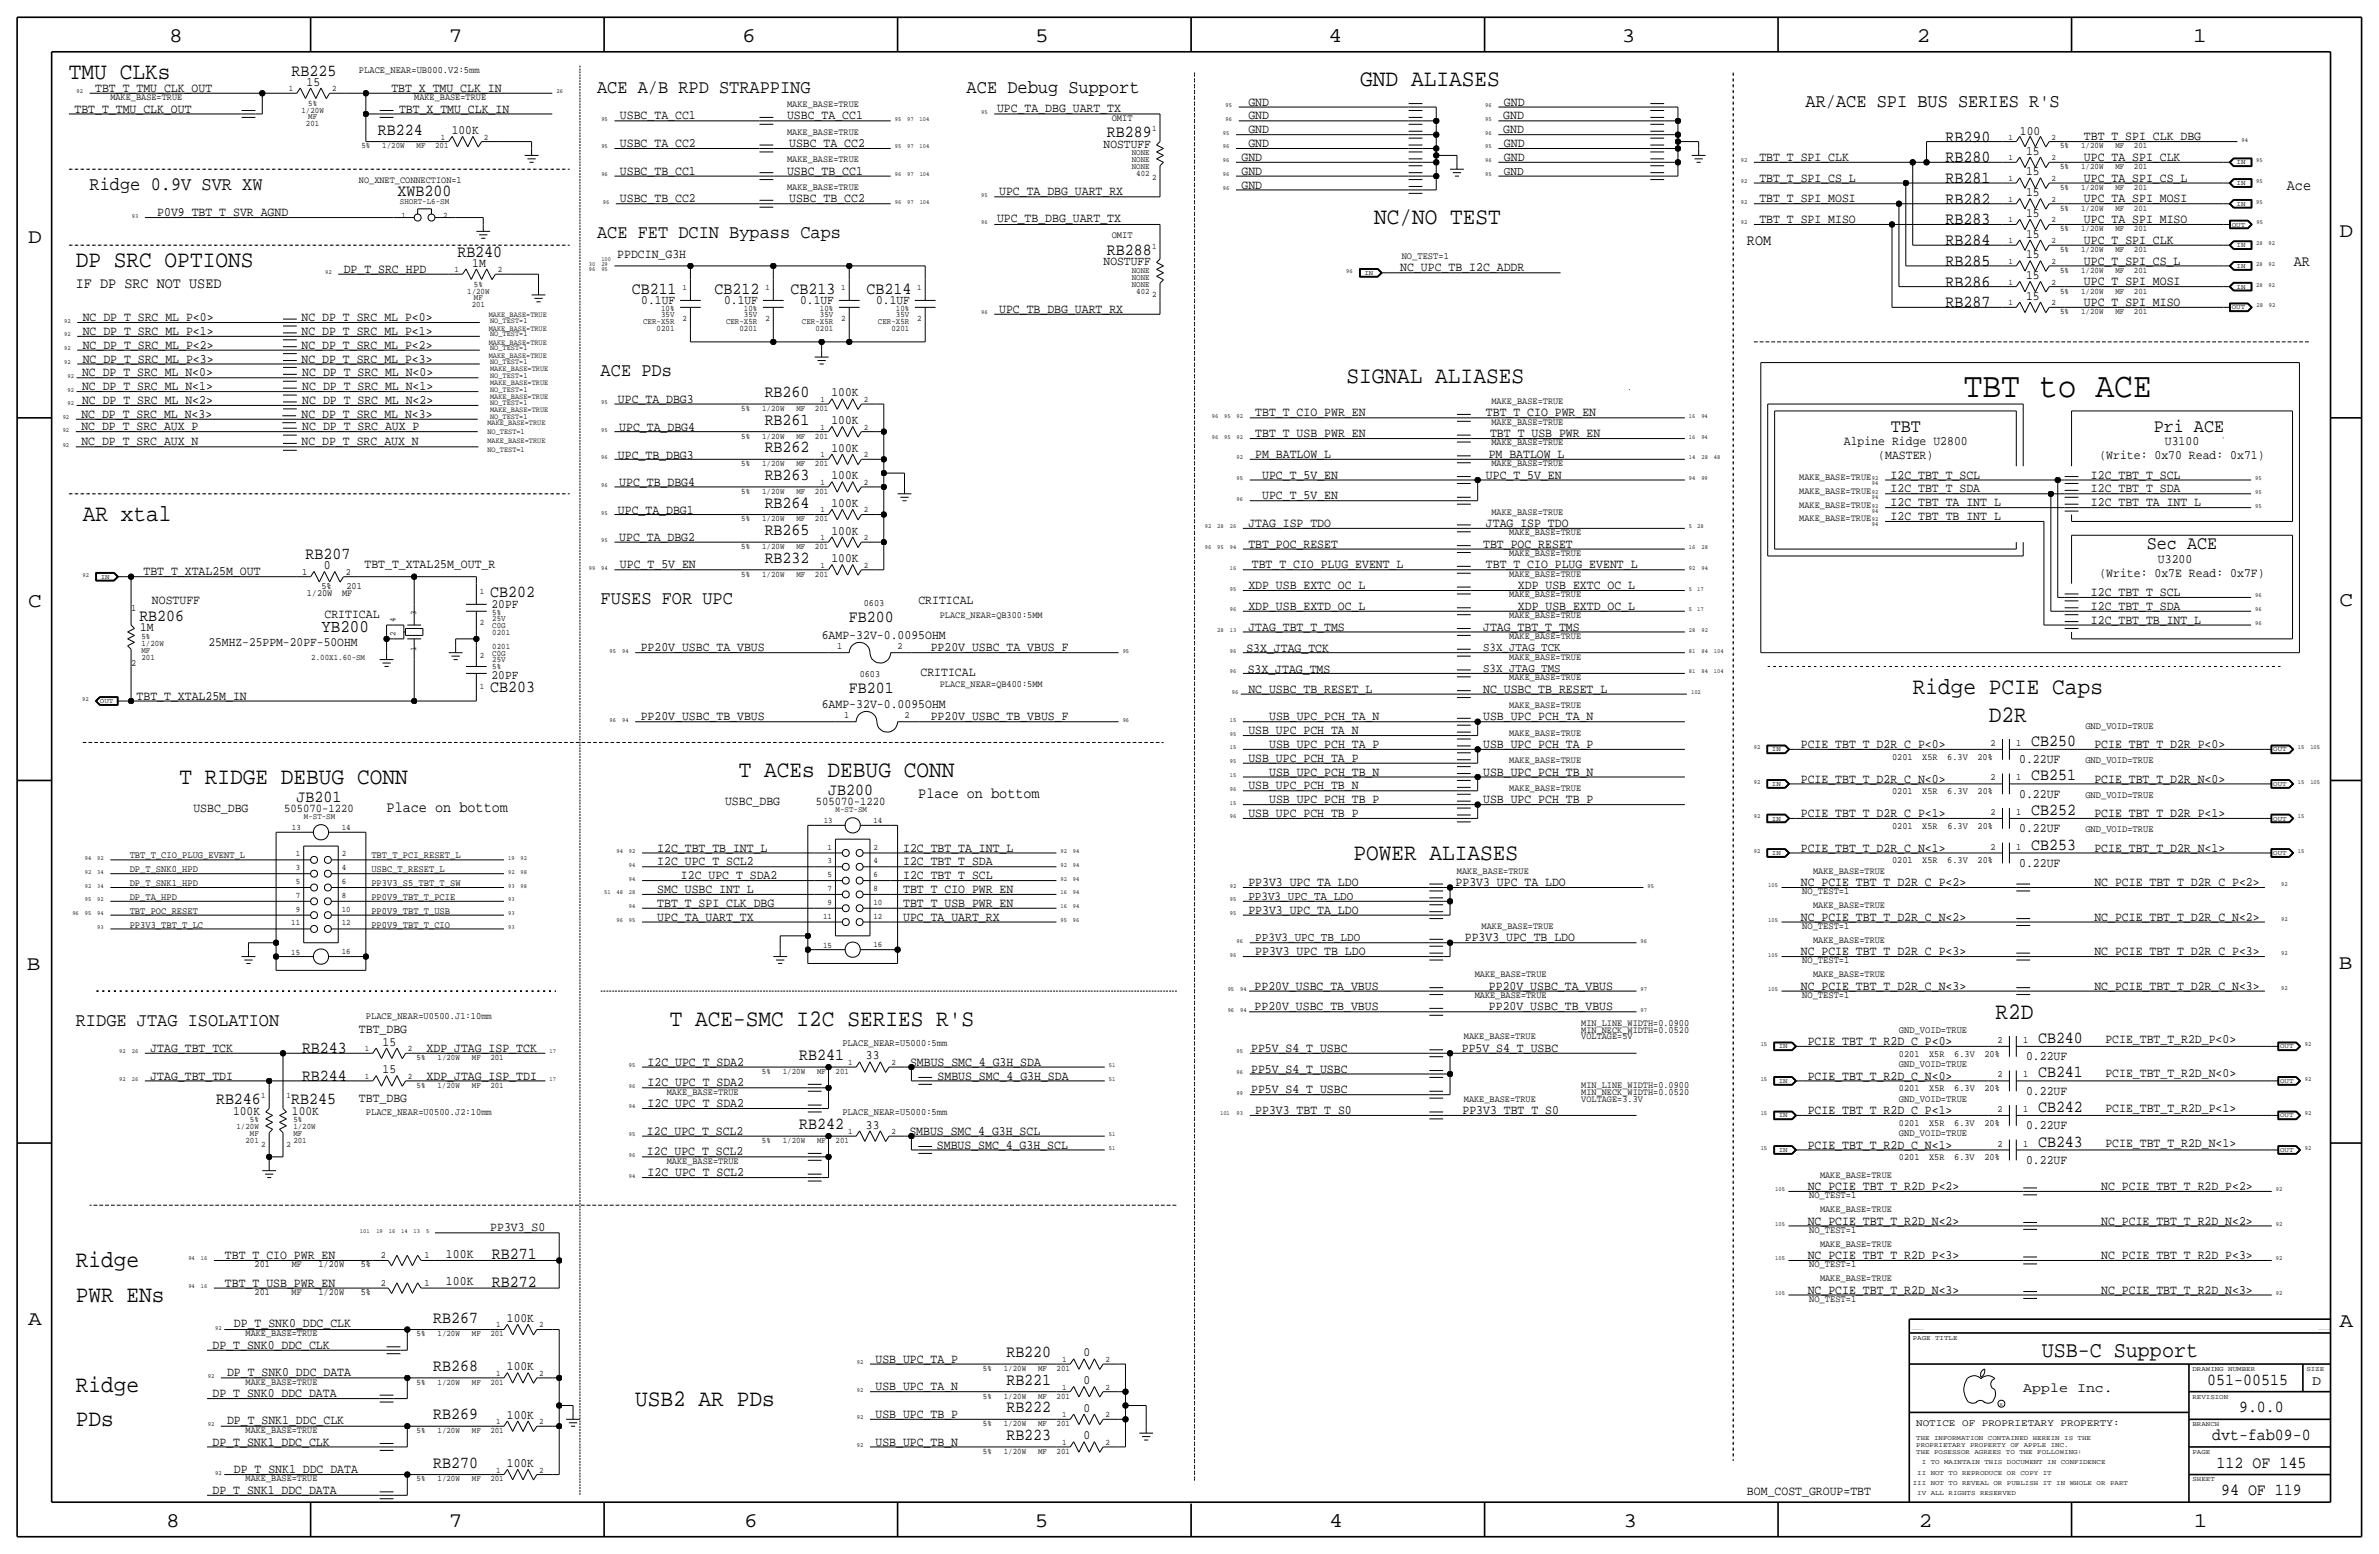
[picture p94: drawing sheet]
<svg xmlns="http://www.w3.org/2000/svg" width="875mm" height="572mm" viewBox="0 0 875 572" stroke-linecap="round" stroke-linejoin="round" font-family="sans-serif">
<defs><g id="words">
<text font-size="12.9" x="722.3" y="146.1">TBT to ACE</text>
<g font-size="8.7">
<text x="25.3" y="29.2">TMU CLKs</text>
<text x="500.3" y="31.8">GND ALIASES</text>
<text x="505.4" y="82.6">NC/NO TEST</text>
<text x="27.9" y="98.3">DP SRC OPTIONS</text>
<text x="495.2" y="141">SIGNAL ALIASES</text>
<text x="30.4" y="191.8">AR xtal</text>
<text x="703.5" y="255.3">Ridge PCIE Caps</text>
<text x="731.5" y="265.4">D2R</text>
<text x="271.7" y="285.7">T ACEs DEBUG CONN</text>
<text x="66" y="288.3">T RIDGE DEBUG CONN</text>
<text x="497.8" y="316.2">POWER ALIASES</text>
<text x="246.3" y="377.2">T ACE-SMC I2C SERIES R'S</text>
<text x="734" y="374.6">R2D</text>
<text x="27.9" y="466.1">Ridge</text>
<text x="27.9" y="478.8">PWR ENs</text>
<text x="27.9" y="511.8">Ridge</text>
<text x="233.6" y="516.9">USB2 AR PDs</text>
<text x="27.9" y="524.5">PDs</text>
</g>
<text font-size="8.3" x="751" y="499.1">USB-C Support</text>
<g font-size="7.6">
<text x="62.2" y="15.5">8</text>
<text x="165" y="15.5">7</text>
<text x="273" y="15.5">6</text>
<text x="380.7" y="15.5">5</text>
<text x="488.6" y="15.5">4</text>
<text x="596.6" y="15.5">3</text>
<text x="705.1" y="15.5">2</text>
<text x="806.7" y="15.5">1</text>
<text x="10.4" y="89.4">D</text>
<text x="860.5" y="87.1">D</text>
<text x="10.4" y="223.3">C</text>
<text x="860.5" y="222.8">C</text>
<text x="9.8" y="356.6">B</text>
<text x="860.2" y="356.4">B</text>
<text x="10.4" y="487.4">A</text>
<text x="860.5" y="488.2">A</text>
<text x="61.2" y="561.6">8</text>
<text x="165" y="561.6">7</text>
<text x="273.8" y="561.6">6</text>
<text x="380.7" y="561.6">5</text>
<text x="488.9" y="561.6">4</text>
<text x="597.1" y="561.6">3</text>
<text x="705.8" y="561.6">2</text>
<text x="806.9" y="561.6">1</text>
</g>
<g font-size="7">
<text x="219.6" y="34.3">ACE A/B RPD STRAPPING</text>
<text x="355.5" y="34.3">ACE Debug Support</text>
<text x="664.1" y="39.4">AR/ACE SPI BUS SERIES R'S</text>
<text x="33" y="69.9">Ridge 0.9V SVR XW</text>
<text x="219.6" y="87.6">ACE FET DCIN Bypass Caps</text>
<text x="220.9" y="138.4">ACE PDs</text>
<text x="220.9" y="222.3">FUSES FOR UPC</text>
<text x="27.9" y="377.2">RIDGE JTAG ISOLATION</text>
</g>
<g font-size="6.9">
<text x="695.4" y="158.8">TBT</text>
<text x="792.2" y="158.8">Pri ACE</text>
<text x="789.6" y="201.9">Sec ACE</text>
</g>
<text font-size="6.5" x="118.2" y="232.4">YB200</text>
<g font-size="6.2">
<text x="107.3" y="27.9">RB225</text>
<text x="139" y="49.5">RB224</text>
<text x="407.1" y="50.5">RB289</text>
<text x="715.6" y="52.1">RB290</text>
<text x="715.6" y="59.7">RB280</text>
<text x="715.6" y="67.3">RB281</text>
<text x="146.3" y="72.1">XWB200</text>
<text x="715.6" y="74.9">RB282</text>
<text x="715.6" y="82.6">RB283</text>
<text x="168.2" y="94.5">RB240</text>
<text x="407.1" y="93.7">RB288</text>
<text x="715.6" y="90.2">RB284</text>
<text x="715.6" y="97.8">RB285</text>
<text x="232.4" y="108">CB211</text>
<text x="262.9" y="108">CB212</text>
<text x="290.8" y="108">CB213</text>
<text x="318.7" y="108">CB214</text>
<text x="715.6" y="105.4">RB286</text>
<text x="715.6" y="113">RB287</text>
<text x="281.3" y="146.1">RB260</text>
<text x="281.3" y="156.2">RB261</text>
<text x="281.3" y="166.4">RB262</text>
<text x="281.3" y="176.5">RB263</text>
<text x="281.3" y="186.7">RB264</text>
<text x="281.3" y="196.9">RB265</text>
<text x="112.4" y="205.7">RB207</text>
<text x="281.3" y="207">RB232</text>
<text x="180.3" y="219.7">CB202</text>
<text x="51.3" y="228.3">RB206</text>
<text x="312.2" y="228.9">FB200</text>
<text x="180.3" y="254.4">CB203</text>
<text x="312.2" y="255">FB201</text>
<text x="747.1" y="274.3">CB250</text>
<text x="747.1" y="287">CB251</text>
<text x="304.6" y="292.4">JB200</text>
<text x="109" y="294.9">JB201</text>
<text x="747.1" y="299.7">CB252</text>
<text x="747.1" y="312.4">CB253</text>
<text x="749.6" y="383.5">CB240</text>
<text x="111.1" y="387.4">RB243</text>
<text x="294" y="389.9">RB241</text>
<text x="111.1" y="397.5">RB244</text>
<text x="749.6" y="396.2">CB241</text>
<text x="79.5" y="406.1">RB246</text>
<text x="107.1" y="406.1">RB245</text>
<text x="749.6" y="408.9">CB242</text>
<text x="294" y="415.3">RB242</text>
<text x="749.6" y="421.6">CB243</text>
<text x="180.9" y="463">RB271</text>
<text x="180.9" y="473.2">RB272</text>
<text x="159.3" y="486.4">RB267</text>
<text x="370.2" y="499.1">RB220</text>
<text x="159.3" y="504.2">RB268</text>
<text x="370.2" y="509.3">RB221</text>
<text x="811.9" y="509.3">051-00515</text>
<text x="159.3" y="522">RB269</text>
<text x="370.2" y="519.4">RB222</text>
<text x="823.6" y="519.4">9.0.0</text>
<text x="370.2" y="529.6">RB223</text>
<text x="813.7" y="529.6">dvt-fab09-0</text>
<text x="159.3" y="539.8">RB270</text>
<text x="815.3" y="539.8">112 OF 145</text>
<text x="817" y="549.9">94 OF 119</text>
</g>
<g font-size="5.6">
<text x="841.1" y="69.9">Ace</text>
<text x="642.6" y="90.2">ROM</text>
<text x="843.7" y="97.8">AR</text>
<text x="27.9" y="105.9">IF DP SRC NOT USED</text>
<text x="337.8" y="293.4">Place on bottom</text>
<text x="142.2" y="298.5">Place on bottom</text>
</g>
<g font-size="5">
<text x="850.5" y="509.3">D</text>
<text x="744.2" y="511.8">Apple Inc.</text>
</g>
<g font-size="4.7">
<text x="35" y="33.8">TBT_T_TMU_CLK_OUT</text>
<text x="112.8" y="31.5">15</text>
<text x="144" y="33.8">TBT_X_TMU_CLK_IN</text>
<text x="27.4" y="41.4">TBT_T_TMU_CLK_OUT</text>
<text x="146.8" y="41.4">TBT_X_TMU_CLK_IN</text>
<text x="366.7" y="41.1">UPC_TA_DBG_UART_TX</text>
<text x="459.2" y="38.9">GND</text>
<text x="553.2" y="38.9">GND</text>
<text x="228" y="43.9">USBC_TA_CC1</text>
<text x="289.5" y="43.9">USBC_TA_CC1</text>
<text x="459.2" y="43.9">GND</text>
<text x="552.9" y="43.9">GND</text>
<text x="166.2" y="49.3">100K</text>
<text x="459.2" y="49">GND</text>
<text x="552.9" y="49">GND</text>
<text x="743" y="49.5">100</text>
<text x="766.5" y="51.6">TBT_T_SPI_CLK_DBG</text>
<text x="228" y="54.1">USBC_TA_CC2</text>
<text x="290.3" y="54.1">USBC_TA_CC2</text>
<text x="405.9" y="54.4">NOSTUFF</text>
<text x="456.6" y="59.2">GND</text>
<text x="459.2" y="54.1">GND</text>
<text x="553.2" y="59.2">GND</text>
<text x="553.2" y="54.1">GND</text>
<text x="647.1" y="59.2">TBT_T_SPI_CLK</text>
<text x="745.2" y="56.9">15</text>
<text x="766.5" y="59.2">UPC_TA_SPI_CLK</text>
<text x="228" y="64.3">USBC_TB_CC1</text>
<text x="289.5" y="64.3">USBC_TB_CC1</text>
<text x="456.6" y="64.3">GND</text>
<text x="745.2" y="64.5">15</text>
<text x="367.5" y="71.9">UPC_TA_DBG_UART_RX</text>
<text x="456.6" y="69.3">GND</text>
<text x="647.1" y="66.8">TBT_T_SPI_CS_L</text>
<text x="766.5" y="66.8">UPC_TA_SPI_CS_L</text>
<text x="228" y="74.4">USBC_TB_CC2</text>
<text x="290.3" y="74.4">USBC_TB_CC2</text>
<text x="647.1" y="74.4">TBT_T_SPI_MOSI</text>
<text x="745.2" y="72.1">15</text>
<text x="766.5" y="74.4">UPC_TA_SPI_MOSI</text>
<text x="57.9" y="79.5">P0V9_TBT_T_SVR_AGND</text>
<text x="366.7" y="81.8">UPC_TB_DBG_UART_TX</text>
<text x="647.1" y="82">TBT_T_SPI_MISO</text>
<text x="745.2" y="79.8">15</text>
<text x="766.5" y="82">UPC_TA_SPI_MISO</text>
<text x="745.2" y="87.4">15</text>
<text x="766.5" y="89.7">UPC_T_SPI_CLK</text>
<text x="227" y="94.7">PPDCIN_G3H</text>
<text x="745.2" y="95">15</text>
<text x="126.4" y="100.3">DP_T_SRC_HPD</text>
<text x="173.7" y="98">1M</text>
<text x="405.9" y="97.5">NOSTUFF</text>
<text x="515.1" y="99.8">NC_UPC_TB_I2C_ADDR</text>
<text x="766.5" y="97.3">UPC_T_SPI_CS_L</text>
<text x="745.2" y="102.6">15</text>
<text x="766.5" y="104.9">UPC_T_SPI_MOSI</text>
<text x="235.9" y="111.8">0.1UF</text>
<text x="266.4" y="111.8">0.1UF</text>
<text x="294.3" y="111.8">0.1UF</text>
<text x="322.2" y="111.8">0.1UF</text>
<text x="745.2" y="110.2">15</text>
<text x="766.5" y="112.5">UPC_T_SPI_MISO</text>
<text x="30.4" y="118.1">NC_DP_T_SRC_ML_P&lt;0&gt;</text>
<text x="110.9" y="118.1">NC_DP_T_SRC_ML_P&lt;0&gt;</text>
<text x="367.5" y="115.1">UPC_TB_DBG_UART_RX</text>
<text x="30.4" y="123.2">NC_DP_T_SRC_ML_P&lt;1&gt;</text>
<text x="110.9" y="123.2">NC_DP_T_SRC_ML_P&lt;1&gt;</text>
<text x="30.4" y="128.3">NC_DP_T_SRC_ML_P&lt;2&gt;</text>
<text x="110.9" y="128.3">NC_DP_T_SRC_ML_P&lt;2&gt;</text>
<text x="30.4" y="133.4">NC_DP_T_SRC_ML_P&lt;3&gt;</text>
<text x="110.9" y="133.4">NC_DP_T_SRC_ML_P&lt;3&gt;</text>
<text x="30.2" y="138.4">NC_DP_T_SRC_ML_N&lt;0&gt;</text>
<text x="30.2" y="143.5">NC_DP_T_SRC_ML_N&lt;1&gt;</text>
<text x="111.2" y="138.4">NC_DP_T_SRC_ML_N&lt;0&gt;</text>
<text x="111.2" y="143.5">NC_DP_T_SRC_ML_N&lt;1&gt;</text>
<text x="30.2" y="148.6">NC_DP_T_SRC_ML_N&lt;2&gt;</text>
<text x="111.2" y="148.6">NC_DP_T_SRC_ML_N&lt;2&gt;</text>
<text x="227.3" y="148.3">UPC_TA_DBG3</text>
<text x="305.9" y="145.8">100K</text>
<text x="29.9" y="153.7">NC_DP_T_SRC_ML_N&lt;3&gt;</text>
<text x="110.9" y="153.7">NC_DP_T_SRC_ML_N&lt;3&gt;</text>
<text x="305.9" y="156">100K</text>
<text x="461.7" y="153.2">TBT_T_CIO_PWR_EN</text>
<text x="546.6" y="153.2">TBT_T_CIO_PWR_EN</text>
<text x="29.9" y="158.2">NC_DP_T_SRC_AUX_P</text>
<text x="111.2" y="158.2">NC_DP_T_SRC_AUX_P</text>
<text x="227.8" y="158.5">UPC_TA_DBG4</text>
<text x="461.7" y="160.8">TBT_T_USB_PWR_EN</text>
<text x="548.1" y="160.8">TBT_T_USB_PWR_EN</text>
<text x="29.9" y="163.8">NC_DP_T_SRC_AUX_N</text>
<text x="110.9" y="163.8">NC_DP_T_SRC_AUX_N</text>
<text x="305.9" y="166.1">100K</text>
<text x="678.2" y="163.8">Alpine Ridge U2800</text>
<text x="796.3" y="163.8">U3100</text>
<text x="227.3" y="168.7">UPC_TB_DBG3</text>
<text x="461.7" y="168.4">PM_BATLOW_L</text>
<text x="547.6" y="168.4">PM_BATLOW_L</text>
<text x="690.9" y="168.9">(MASTER)</text>
<text x="772.2" y="168.9">(Write: 0x70 Read: 0x71)</text>
<text x="227.8" y="178.8">UPC_TB_DBG4</text>
<text x="305.9" y="176.3">100K</text>
<text x="464.3" y="176">UPC_T_5V_EN</text>
<text x="546.6" y="176">UPC_T_5V_EN</text>
<text x="695.4" y="176">I2C_TBT_T_SCL</text>
<text x="769.1" y="176">I2C_TBT_T_SCL</text>
<text x="464.3" y="183.6">UPC_T_5V_EN</text>
<text x="695.4" y="181.1">I2C_TBT_T_SDA</text>
<text x="769.1" y="181.1">I2C_TBT_T_SDA</text>
<text x="227.3" y="189">UPC_TA_DBG1</text>
<text x="305.9" y="186.4">100K</text>
<text x="695.4" y="191.3">I2C_TBT_TB_INT_L</text>
<text x="695.4" y="186.2">I2C_TBT_TA_INT_L</text>
<text x="769.1" y="186.2">I2C_TBT_TA_INT_L</text>
<text x="305.9" y="196.6">100K</text>
<text x="459.2" y="193.8">JTAG_ISP_TDO</text>
<text x="546.6" y="193.8">JTAG_ISP_TDO</text>
<text x="227.8" y="199.1">UPC_TA_DBG2</text>
<text x="459.2" y="201.4">TBT_POC_RESET</text>
<text x="545.5" y="201.4">TBT_POC_RESET</text>
<text x="119.1" y="209.3">0</text>
<text x="134.1" y="209">TBT_T_XTAL25M_OUT_R</text>
<text x="228" y="209">UPC_T_5V_EN</text>
<text x="305.9" y="206.8">100K</text>
<text x="460.5" y="209">TBT_T_CIO_PLUG_EVENT_L</text>
<text x="546.6" y="209">TBT_T_CIO_PLUG_EVENT_L</text>
<text x="793.7" y="207">U3200</text>
<text x="52.8" y="211.6">TBT_T_XTAL25M_OUT</text>
<text x="772.2" y="212.1">(Write: 0x7E Read: 0x7F)</text>
<text x="459.2" y="216.7">XDP_USB_EXTC_OC_L</text>
<text x="558.3" y="216.7">XDP_USB_EXTC_OC_L</text>
<text x="769.1" y="219.2">I2C_TBT_T_SCL</text>
<text x="55.9" y="222.3">NOSTUFF</text>
<text x="119.4" y="227.3">CRITICAL</text>
<text x="180.8" y="223.5">20PF</text>
<text x="337.8" y="222.3">CRITICAL</text>
<text x="459.2" y="224.3">XDP_USB_EXTD_OC_L</text>
<text x="558.3" y="224.3">XDP_USB_EXTD_OC_L</text>
<text x="769.1" y="224.3">I2C_TBT_T_SDA</text>
<text x="51.5" y="232.2">1M</text>
<text x="459.2" y="231.9">JTAG_TBT_T_TMS</text>
<text x="545.5" y="231.9">JTAG_TBT_T_TMS</text>
<text x="769.1" y="229.4">I2C_TBT_TB_INT_L</text>
<text x="76.6" y="237.5">25MHZ-25PPM-20PF-50OHM</text>
<text x="235.7" y="239.5">PP20V_USBC_TA_VBUS</text>
<text x="302.3" y="235">6AMP-32V-0.0095OHM</text>
<text x="342.3" y="239.5">PP20V_USBC_TA_VBUS_F</text>
<text x="458.4" y="239.8">S3X_JTAG_TCK</text>
<text x="180.8" y="249.5">20PF</text>
<text x="338.6" y="248.7">CRITICAL</text>
<text x="458.9" y="247.4">S3X_JTAG_TMS</text>
<text x="50.2" y="257.3">TBT_T_XTAL25M_IN</text>
<text x="459.2" y="254.8">NC_USBC_TB_RESET_L</text>
<text x="545.5" y="254.8">NC_USBC_TB_RESET_L</text>
<text x="302.3" y="260.4">6AMP-32V-0.0095OHM</text>
<text x="235.7" y="264.9">PP20V_USBC_TB_VBUS</text>
<text x="342.3" y="264.9">PP20V_USBC_TB_VBUS_F</text>
<text x="466.8" y="264.9">USB_UPC_PCH_TA_N</text>
<text x="545.5" y="264.9">USB_UPC_PCH_TA_N</text>
<text x="459.2" y="270">USB_UPC_PCH_TA_N</text>
<text x="466.8" y="275.1">USB_UPC_PCH_TA_P</text>
<text x="545.5" y="275.1">USB_UPC_PCH_TA_P</text>
<text x="662.4" y="275.1">PCIE_TBT_T_D2R_C_P&lt;0&gt;</text>
<text x="770.3" y="275.1">PCIE_TBT_T_D2R_P&lt;0&gt;</text>
<text x="459.2" y="280.2">USB_UPC_PCH_TA_P</text>
<text x="742.7" y="280.7">0.22UF</text>
<text x="466.8" y="285.2">USB_UPC_PCH_TB_N</text>
<text x="545.5" y="285.2">USB_UPC_PCH_TB_N</text>
<text x="662.4" y="287.8">PCIE_TBT_T_D2R_C_N&lt;0&gt;</text>
<text x="770.3" y="287.8">PCIE_TBT_T_D2R_N&lt;0&gt;</text>
<text x="459.2" y="290.3">USB_UPC_PCH_TB_N</text>
<text x="742.7" y="293.4">0.22UF</text>
<text x="71.1" y="298.5">USBC_DBG</text>
<text x="266.7" y="295.9">USBC_DBG</text>
<text x="466.8" y="295.4">USB_UPC_PCH_TB_P</text>
<text x="545.5" y="295.4">USB_UPC_PCH_TB_P</text>
<text x="459.2" y="300.5">USB_UPC_PCH_TB_P</text>
<text x="662.4" y="300.5">PCIE_TBT_T_D2R_C_P&lt;1&gt;</text>
<text x="770.3" y="300.5">PCIE_TBT_T_D2R_P&lt;1&gt;</text>
<text x="742.7" y="306.1">0.22UF</text>
<text x="241.8" y="313.2">I2C_TBT_TB_INT_L</text>
<text x="332.2" y="313.2">I2C_TBT_TA_INT_L</text>
<text x="662.4" y="313.2">PCIE_TBT_T_D2R_C_N&lt;1&gt;</text>
<text x="770.3" y="313.2">PCIE_TBT_T_D2R_N&lt;1&gt;</text>
<text x="241.8" y="318.3">I2C_UPC_T_SCL2</text>
<text x="250.5" y="323.3">I2C_UPC_T_SDA2</text>
<text x="332.2" y="318.3">I2C_TBT_T_SDA</text>
<text x="332.2" y="323.3">I2C_TBT_T_SCL</text>
<text x="742.7" y="318.8">0.22UF</text>
<text x="241.8" y="328.4">SMC_USBC_INT_L</text>
<text x="332.2" y="328.4">TBT_T_CIO_PWR_EN</text>
<text x="459.2" y="325.9">PP3V3_UPC_TA_LDO</text>
<text x="535.4" y="325.9">PP3V3_UPC_TA_LDO</text>
<text x="662.4" y="325.9">NC_PCIE_TBT_T_D2R_C_P&lt;2&gt;</text>
<text x="770.3" y="325.9">NC_PCIE_TBT_T_D2R_C_P&lt;2&gt;</text>
<text x="241.8" y="333.5">TBT_T_SPI_CLK_DBG</text>
<text x="332.2" y="333.5">TBT_T_USB_PWR_EN</text>
<text x="241.8" y="338.6">UPC_TA_UART_TX</text>
<text x="332.2" y="338.6">UPC_TA_UART_RX</text>
<text x="459.2" y="336">PP3V3_UPC_TA_LDO</text>
<text x="662.4" y="338.6">NC_PCIE_TBT_T_D2R_C_N&lt;2&gt;</text>
<text x="770.3" y="338.6">NC_PCIE_TBT_T_D2R_C_N&lt;2&gt;</text>
<text x="538.8" y="345.9">PP3V3_UPC_TB_LDO</text>
<text x="461.7" y="351.3">PP3V3_UPC_TB_LDO</text>
<text x="662.4" y="351.3">NC_PCIE_TBT_T_D2R_C_P&lt;3&gt;</text>
<text x="770.3" y="351.3">NC_PCIE_TBT_T_D2R_C_P&lt;3&gt;</text>
<text x="461.5" y="364">PP20V_USBC_TA_VBUS</text>
<text x="547.7" y="364">PP20V_USBC_TA_VBUS</text>
<text x="662.4" y="364">NC_PCIE_TBT_T_D2R_C_N&lt;3&gt;</text>
<text x="770.3" y="364">NC_PCIE_TBT_T_D2R_C_N&lt;3&gt;</text>
<text x="461.5" y="371.6">PP20V_USBC_TB_VBUS</text>
<text x="547.7" y="371.6">PP20V_USBC_TB_VBUS</text>
<text x="132" y="379.7">TBT_DBG</text>
<text x="774.4" y="383.5">PCIE_TBT_T_R2D_P&lt;0&gt;</text>
<text x="55.3" y="386.8">JTAG_TBT_TCK</text>
<text x="140.7" y="384.6">15</text>
<text x="156.9" y="386.8">XDP_JTAG_ISP_TCK</text>
<text x="318.5" y="389.6">33</text>
<text x="460.2" y="386.8">PP5V_S4_T_USBC</text>
<text x="537.7" y="386.8">PP5V_S4_T_USBC</text>
<text x="664.9" y="384.3">PCIE_TBT_T_R2D_C_P&lt;0&gt;</text>
<text x="745.2" y="389.9">0.22UF</text>
<text x="140.7" y="394.7">15</text>
<text x="238.2" y="391.9">I2C_UPC_T_SDA2</text>
<text x="334.7" y="391.9">SMBUS_SMC_4_G3H_SDA</text>
<text x="460.2" y="394.5">PP5V_S4_T_USBC</text>
<text x="55.3" y="397">JTAG_TBT_TDI</text>
<text x="156.9" y="397">XDP_JTAG_ISP_TDI</text>
<text x="238.2" y="399.5">I2C_UPC_T_SDA2</text>
<text x="344.9" y="397">SMBUS_SMC_4_G3H_SDA</text>
<text x="664.9" y="397">PCIE_TBT_T_R2D_C_N&lt;0&gt;</text>
<text x="774.4" y="396.2">PCIE_TBT_T_R2D_N&lt;0&gt;</text>
<text x="132" y="405.1">TBT_DBG</text>
<text x="238.2" y="407.2">I2C_UPC_T_SDA2</text>
<text x="460.2" y="402.1">PP5V_S4_T_USBC</text>
<text x="745.2" y="402.6">0.22UF</text>
<text x="85.7" y="410">100K</text>
<text x="107.4" y="410">100K</text>
<text x="461.7" y="409.7">PP3V3_TBT_T_S0</text>
<text x="537.9" y="409.7">PP3V3_TBT_T_S0</text>
<text x="664.9" y="409.7">PCIE_TBT_T_R2D_C_P&lt;1&gt;</text>
<text x="774.4" y="408.9">PCIE_TBT_T_R2D_P&lt;1&gt;</text>
<text x="237.9" y="417.3">I2C_UPC_T_SCL2</text>
<text x="318.5" y="415">33</text>
<text x="334.5" y="417.3">SMBUS_SMC_4_G3H_SCL</text>
<text x="745.2" y="415.3">0.22UF</text>
<text x="237.9" y="424.9">I2C_UPC_T_SCL2</text>
<text x="344.6" y="422.4">SMBUS_SMC_4_G3H_SCL</text>
<text x="664.9" y="422.4">PCIE_TBT_T_R2D_C_N&lt;1&gt;</text>
<text x="774.4" y="421.6">PCIE_TBT_T_R2D_N&lt;1&gt;</text>
<text x="745.2" y="428">0.22UF</text>
<text x="238.2" y="432.6">I2C_UPC_T_SCL2</text>
<text x="664.9" y="437.6">NC_PCIE_TBT_T_R2D_P&lt;2&gt;</text>
<text x="772.9" y="437.6">NC_PCIE_TBT_T_R2D_P&lt;2&gt;</text>
<text x="180.3" y="452.9">PP3V3_S0</text>
<text x="664.9" y="450.3">NC_PCIE_TBT_T_R2D_N&lt;2&gt;</text>
<text x="772.9" y="450.3">NC_PCIE_TBT_T_R2D_N&lt;2&gt;</text>
<text x="82.8" y="463">TBT_T_CIO_PWR_EN</text>
<text x="164" y="462.5">100K</text>
<text x="664.9" y="463">NC_PCIE_TBT_T_R2D_P&lt;3&gt;</text>
<text x="772.9" y="463">NC_PCIE_TBT_T_R2D_P&lt;3&gt;</text>
<text x="82.8" y="473.2">TBT_T_USB_PWR_EN</text>
<text x="164" y="472.7">100K</text>
<text x="664.9" y="475.7">NC_PCIE_TBT_T_R2D_N&lt;3&gt;</text>
<text x="772.9" y="475.7">NC_PCIE_TBT_T_R2D_N&lt;3&gt;</text>
<text x="86.1" y="488.2">DP_T_SNK0_DDC_CLK</text>
<text x="186.5" y="486.2">100K</text>
<text x="78.2" y="496.1">DP_T_SNK0_DDC_CLK</text>
<text x="186.5" y="503.9">100K</text>
<text x="322" y="501.1">USB_UPC_TA_P</text>
<text x="398.5" y="498.9">0</text>
<text x="83.5" y="506">DP_T_SNK0_DDC_DATA</text>
<text x="398.5" y="509">0</text>
<text x="78.2" y="513.8">DP_T_SNK0_DDC_DATA</text>
<text x="322" y="511.3">USB_UPC_TA_N</text>
<text x="186.5" y="521.7">100K</text>
<text x="322" y="521.5">USB_UPC_TB_P</text>
<text x="398.5" y="519.2">0</text>
<text x="83.5" y="523.7">DP_T_SNK1_DDC_CLK</text>
<text x="78.2" y="531.6">DP_T_SNK1_DDC_CLK</text>
<text x="322" y="531.6">USB_UPC_TB_N</text>
<text x="398.5" y="529.3">0</text>
<text x="186.5" y="539.5">100K</text>
<text x="86.1" y="541.5">DP_T_SNK1_DDC_DATA</text>
<text x="78.2" y="549.4">DP_T_SNK1_DDC_DATA</text>
<text x="642.6" y="549.9">BOM_COST_GROUP=TBT</text>
</g>
<g font-size="4.5">
<text x="553.2" y="64.3">GND</text>
<text x="459.2" y="331">PP3V3_UPC_TA_LDO</text>
<text x="461.7" y="346.2">PP3V3_UPC_TB_LDO</text>
</g>
<g font-size="4.4">
<text x="545.5" y="239.5">S3X_JTAG_TCK</text>
<text x="545.5" y="247.1">S3X_JTAG_TMS</text>
<text x="104.5" y="298.5">505070-1220</text>
<text x="300" y="295.9">505070-1220</text>
</g>
<text font-size="3.7" x="704.8" y="524.5">NOTICE OF PROPRIETARY PROPERTY:</text>
<g font-size="3.6">
<text x="132" y="26.7">PLACE_NEAR=UB000.V2:5mm</text>
<text x="408.9" y="44.5">OMIT</text>
<text x="408.9" y="87.6">OMIT</text>
<text x="515.6" y="95.3">NO_TEST=1</text>
<text x="767" y="268">GND_VOID=TRUE</text>
<text x="767" y="280.7">GND_VOID=TRUE</text>
<text x="767" y="293.4">GND_VOID=TRUE</text>
<text x="767" y="306.1">GND_VOID=TRUE</text>
<text x="47.7" y="315.7">TBT_T_CIO_PLUG_EVENT_L</text>
<text x="136.6" y="315.7">TBT_T_PCI_RESET_L</text>
<text x="47.7" y="320.8">DP_T_SNK0_HPD</text>
<text x="136.6" y="320.8">USBC_T_RESET_L</text>
<text x="47.7" y="325.9">DP_T_SNK1_HPD</text>
<text x="136.6" y="325.9">PP3V3_S5_TBT_T_SW</text>
<text x="662.9" y="328.9">NO_TEST=1</text>
<text x="47.7" y="331">DP_TA_HPD</text>
<text x="136.6" y="331">PP0V9_TBT_T_PCIE</text>
<text x="47.7" y="336">TBT_POC_RESET</text>
<text x="47.7" y="341.1">PP3V3_TBT_T_LC</text>
<text x="136.6" y="336">PP0V9_TBT_T_USB</text>
<text x="136.6" y="341.1">PP0V9_TBT_T_CIO</text>
<text x="662.9" y="341.6">NO_TEST=1</text>
<text x="662.9" y="354.3">NO_TEST=1</text>
<text x="662.9" y="367">NO_TEST=1</text>
<text x="134.6" y="374.6">PLACE_NEAR=U0500.J1:10mm</text>
<text x="698.4" y="379.7">GND_VOID=TRUE</text>
<text x="309.8" y="384.8">PLACE_NEAR=U5000:5mm</text>
<text x="698.4" y="392.4">GND_VOID=TRUE</text>
<text x="698.4" y="405.1">GND_VOID=TRUE</text>
<text x="134.6" y="410.2">PLACE_NEAR=U0500.J2:10mm</text>
<text x="309.8" y="410.2">PLACE_NEAR=U5000:5mm</text>
<text x="698.4" y="417.8">GND_VOID=TRUE</text>
<text x="665.4" y="440.7">NO_TEST=1</text>
<text x="665.4" y="453.4">NO_TEST=1</text>
<text x="665.4" y="466.1">NO_TEST=1</text>
<text x="665.4" y="478.8">NO_TEST=1</text>
</g>
<g font-size="3.5">
<text x="40.6" y="36.8">MAKE_BASE=TRUE</text>
<text x="152.3" y="36.8">MAKE_BASE=TRUE</text>
<text x="289.5" y="39.4">MAKE_BASE=TRUE</text>
<text x="289.5" y="49.5">MAKE_BASE=TRUE</text>
<text x="289.5" y="59.7">MAKE_BASE=TRUE</text>
<text x="132" y="67.3">NO_XNET_CONNECTION=1</text>
<text x="289.5" y="69.9">MAKE_BASE=TRUE</text>
<text x="548.6" y="148.6">MAKE_BASE=TRUE</text>
<text x="548.6" y="156.2">MAKE_BASE=TRUE</text>
<text x="548.6" y="163.8">MAKE_BASE=TRUE</text>
<text x="548.6" y="171.5">MAKE_BASE=TRUE</text>
<text x="661.8" y="176.5">MAKE_BASE=TRUE</text>
<text x="661.8" y="181.6">MAKE_BASE=TRUE</text>
<text x="548.6" y="189.2">MAKE_BASE=TRUE</text>
<text x="661.8" y="191.8">MAKE_BASE=TRUE</text>
<text x="661.8" y="186.7">MAKE_BASE=TRUE</text>
<text x="555.1" y="196.8">MAKE_BASE=TRUE</text>
<text x="555.1" y="204.5">MAKE_BASE=TRUE</text>
<text x="111.1" y="211.3">1</text>
<text x="127.2" y="211.3">2</text>
<text x="555.1" y="212.1">MAKE_BASE=TRUE</text>
<text x="112.8" y="219.2">1/20W</text>
<text x="118.2" y="216.7">5%</text>
<text x="125.8" y="219.2">MF</text>
<text x="127.4" y="216.7">201</text>
<text x="555.1" y="219.7">MAKE_BASE=TRUE</text>
<text x="48.2" y="224.8">1</text>
<text x="317.7" y="222.8">0603</text>
<text x="345.7" y="227.3">PLACE_NEAR=QB300:5MM</text>
<text x="555.1" y="227.3">MAKE_BASE=TRUE</text>
<text x="307.9" y="238.8">1</text>
<text x="330.1" y="238.8">2</text>
<text x="555.1" y="235">MAKE_BASE=TRUE</text>
<text x="48.2" y="245.1">2</text>
<text x="555.1" y="242.6">MAKE_BASE=TRUE</text>
<text x="316.2" y="248.9">0603</text>
<text x="555.1" y="250.2">MAKE_BASE=TRUE</text>
<text x="345.7" y="252.7">PLACE_NEAR=QB400:5MM</text>
<text x="555.1" y="260.4">MAKE_BASE=TRUE</text>
<text x="310.5" y="264.2">1</text>
<text x="332.7" y="264.2">2</text>
<text x="555.1" y="270.5">MAKE_BASE=TRUE</text>
<text x="732.1" y="274.3">2</text>
<text x="741.6" y="274.3">1</text>
<text x="555.1" y="280.7">MAKE_BASE=TRUE</text>
<text x="695.9" y="279.4">0201</text>
<text x="707" y="279.4">X5R</text>
<text x="716.3" y="279.4">6.3V</text>
<text x="727.4" y="279.4">20%</text>
<text x="732.1" y="287">2</text>
<text x="741.6" y="287">1</text>
<text x="555.1" y="290.8">MAKE_BASE=TRUE</text>
<text x="695.9" y="292.1">0201</text>
<text x="707" y="292.1">X5R</text>
<text x="716.3" y="292.1">6.3V</text>
<text x="727.4" y="292.1">20%</text>
<text x="732.1" y="299.7">2</text>
<text x="741.6" y="299.7">1</text>
<text x="695.9" y="304.8">0201</text>
<text x="707" y="304.8">X5R</text>
<text x="716.3" y="304.8">6.3V</text>
<text x="727.4" y="304.8">20%</text>
<text x="695.9" y="317.5">0201</text>
<text x="707" y="317.5">X5R</text>
<text x="716.3" y="317.5">6.3V</text>
<text x="727.4" y="317.5">20%</text>
<text x="732.1" y="312.4">2</text>
<text x="741.6" y="312.4">1</text>
<text x="535.9" y="321.3">MAKE_BASE=TRUE</text>
<text x="666.9" y="321.3">MAKE_BASE=TRUE</text>
<text x="666.9" y="334">MAKE_BASE=TRUE</text>
<text x="545" y="341.6">MAKE_BASE=TRUE</text>
<text x="666.9" y="346.7">MAKE_BASE=TRUE</text>
<text x="542.4" y="359.4">MAKE_BASE=TRUE</text>
<text x="666.9" y="359.4">MAKE_BASE=TRUE</text>
<text x="542.4" y="367">MAKE_BASE=TRUE</text>
<text x="581.6" y="377.2">MIN_LINE_WIDTH=0.0900</text>
<text x="538.4" y="382.3">MAKE_BASE=TRUE</text>
<text x="581.6" y="382.3">VOLTAGE=5V</text>
<text x="581.6" y="379.7">MIN_NECK_WIDTH=0.0520</text>
<text x="734.7" y="383.5">2</text>
<text x="744.2" y="383.5">1</text>
<text x="698.5" y="388.6">0201</text>
<text x="709.6" y="388.6">X5R</text>
<text x="718.8" y="388.6">6.3V</text>
<text x="729.9" y="388.6">20%</text>
<text x="581.6" y="400">MIN_LINE_WIDTH=0.0900</text>
<text x="698.5" y="401.3">0201</text>
<text x="709.6" y="401.3">X5R</text>
<text x="718.8" y="401.3">6.3V</text>
<text x="729.9" y="401.3">20%</text>
<text x="734.7" y="396.2">2</text>
<text x="744.2" y="396.2">1</text>
<text x="245.3" y="402.6">MAKE_BASE=TRUE</text>
<text x="538.4" y="405.1">MAKE_BASE=TRUE</text>
<text x="581.6" y="405.1">VOLTAGE=3.3V</text>
<text x="581.6" y="402.6">MIN_NECK_WIDTH=0.0520</text>
<text x="734.7" y="408.9">2</text>
<text x="744.2" y="408.9">1</text>
<text x="698.5" y="414">0201</text>
<text x="709.6" y="414">X5R</text>
<text x="718.8" y="414">6.3V</text>
<text x="729.9" y="414">20%</text>
<text x="734.7" y="421.6">2</text>
<text x="744.2" y="421.6">1</text>
<text x="245.3" y="428">MAKE_BASE=TRUE</text>
<text x="698.5" y="426.7">0201</text>
<text x="709.6" y="426.7">X5R</text>
<text x="718.8" y="426.7">6.3V</text>
<text x="729.9" y="426.7">20%</text>
<text x="669.4" y="433.1">MAKE_BASE=TRUE</text>
<text x="669.4" y="445.8">MAKE_BASE=TRUE</text>
<text x="669.4" y="458.5">MAKE_BASE=TRUE</text>
<text x="93.6" y="466.1">201</text>
<text x="107.3" y="466.1">MF</text>
<text x="117.1" y="466.1">1/20W</text>
<text x="132.7" y="466.1">5%</text>
<text x="140" y="462.8">2</text>
<text x="156.2" y="462.8">1</text>
<text x="140" y="472.9">2</text>
<text x="156.2" y="472.9">1</text>
<text x="669.4" y="471.2">MAKE_BASE=TRUE</text>
<text x="93.6" y="476.2">201</text>
<text x="107.3" y="476.2">MF</text>
<text x="117.1" y="476.2">1/20W</text>
<text x="132.7" y="476.2">5%</text>
<text x="90.3" y="491.5">MAKE_BASE=TRUE</text>
<text x="90.3" y="509.3">MAKE_BASE=TRUE</text>
<text x="90.3" y="527">MAKE_BASE=TRUE</text>
<text x="90.3" y="544.8">MAKE_BASE=TRUE</text>
</g>
<g font-size="3.1">
<text x="106.2" y="33.5">1</text>
<text x="122.1" y="33.5">2</text>
<text x="110.9" y="41.4">1/20W</text>
<text x="113.4" y="38.9">5%</text>
<text x="112.5" y="46.5">201</text>
<text x="113.4" y="43.9">MF</text>
<text x="162.1" y="51.3">1</text>
<text x="178" y="51.3">2</text>
<text x="423.7" y="48.3">1</text>
<text x="738.7" y="51.3">1</text>
<text x="754.6" y="51.3">2</text>
<text x="132.9" y="54.6">5%</text>
<text x="140.6" y="54.6">1/20W</text>
<text x="153.2" y="54.6">MF</text>
<text x="160" y="54.6">201</text>
<text x="416.3" y="57.1">NONE</text>
<text x="416.3" y="59.7">NONE</text>
<text x="738.7" y="58.9">1</text>
<text x="754.6" y="58.9">2</text>
<text x="757.8" y="54.6">5%</text>
<text x="765.4" y="54.6">1/20W</text>
<text x="778.1" y="54.6">MF</text>
<text x="784.9" y="54.6">201</text>
<text x="416.3" y="62.2">NONE</text>
<text x="417.9" y="64.8">402</text>
<text x="757.8" y="62.2">5%</text>
<text x="765.4" y="62.2">1/20W</text>
<text x="778.1" y="62.2">MF</text>
<text x="784.9" y="62.2">201</text>
<text x="423.7" y="66">2</text>
<text x="738.7" y="66.5">1</text>
<text x="754.6" y="66.5">2</text>
<text x="757.8" y="69.9">5%</text>
<text x="765.4" y="69.9">1/20W</text>
<text x="778.1" y="69.9">MF</text>
<text x="784.9" y="69.9">201</text>
<text x="147.1" y="74.9">SHORT-L6-SM</text>
<text x="738.7" y="74.2">1</text>
<text x="754.6" y="74.2">2</text>
<text x="757.8" y="77.5">5%</text>
<text x="765.4" y="77.5">1/20W</text>
<text x="778.1" y="77.5">MF</text>
<text x="784.9" y="77.5">201</text>
<text x="147.7" y="80">1</text>
<text x="163" y="80">2</text>
<text x="738.7" y="81.8">1</text>
<text x="754.6" y="81.8">2</text>
<text x="738.7" y="89.4">1</text>
<text x="754.6" y="89.4">2</text>
<text x="757.8" y="85.1">5%</text>
<text x="765.4" y="85.1">1/20W</text>
<text x="778.1" y="85.1">MF</text>
<text x="784.9" y="85.1">201</text>
<text x="423.7" y="91.4">1</text>
<text x="757.8" y="92.7">5%</text>
<text x="765.4" y="92.7">1/20W</text>
<text x="778.1" y="92.7">MF</text>
<text x="784.9" y="92.7">201</text>
<text x="167.2" y="100.1">1</text>
<text x="183.1" y="100.1">2</text>
<text x="416.3" y="100.3">NONE</text>
<text x="738.7" y="97">1</text>
<text x="754.6" y="97">2</text>
<text x="757.8" y="100.3">5%</text>
<text x="765.4" y="100.3">1/20W</text>
<text x="778.1" y="100.3">MF</text>
<text x="784.9" y="100.3">201</text>
<text x="171.8" y="108">1/20W</text>
<text x="174.3" y="105.4">5%</text>
<text x="251" y="106.7">1</text>
<text x="281.5" y="106.7">1</text>
<text x="309.4" y="106.7">1</text>
<text x="337.4" y="106.7">1</text>
<text x="416.3" y="102.9">NONE</text>
<text x="416.3" y="105.4">NONE</text>
<text x="417.9" y="108">402</text>
<text x="738.7" y="104.6">1</text>
<text x="754.6" y="104.6">2</text>
<text x="757.8" y="107.9">5%</text>
<text x="765.4" y="108">1/20W</text>
<text x="778.1" y="107.9">MF</text>
<text x="784.9" y="108">201</text>
<text x="173.5" y="113">201</text>
<text x="174.3" y="110.5">MF</text>
<text x="423.7" y="109.2">2</text>
<text x="738.7" y="112.3">1</text>
<text x="754.6" y="112.3">2</text>
<text x="236.6" y="119.1">CER-X5R</text>
<text x="243.2" y="114.3">10%</text>
<text x="243.2" y="116.6">35V</text>
<text x="251" y="118.1">2</text>
<text x="267" y="119.1">CER-X5R</text>
<text x="273.6" y="114.3">10%</text>
<text x="273.6" y="116.6">35V</text>
<text x="281.5" y="118.1">2</text>
<text x="295" y="119.1">CER-X5R</text>
<text x="301.6" y="114.3">10%</text>
<text x="301.6" y="116.6">35V</text>
<text x="309.4" y="118.1">2</text>
<text x="322.9" y="119.1">CER-X5R</text>
<text x="329.5" y="116.6">35V</text>
<text x="329.5" y="114.3">10%</text>
<text x="337.4" y="118.1">2</text>
<text x="757.8" y="115.6">5%</text>
<text x="765.4" y="115.6">1/20W</text>
<text x="778.1" y="115.6">MF</text>
<text x="784.9" y="115.6">201</text>
<text x="241.5" y="121.7">0201</text>
<text x="272" y="121.7">0201</text>
<text x="299.9" y="121.7">0201</text>
<text x="327.9" y="121.7">0201</text>
<text x="301.8" y="147.8">1</text>
<text x="317.7" y="147.8">2</text>
<text x="272.6" y="151.1">5%</text>
<text x="280.3" y="151.1">1/20W</text>
<text x="292.9" y="151.1">MF</text>
<text x="299.7" y="151.1">201</text>
<text x="272.6" y="161.3">5%</text>
<text x="280.3" y="161.3">1/20W</text>
<text x="292.9" y="161.3">MF</text>
<text x="299.7" y="161.3">201</text>
<text x="301.8" y="158">1</text>
<text x="317.7" y="158">2</text>
<text x="272.6" y="171.5">5%</text>
<text x="280.3" y="171.5">1/20W</text>
<text x="292.9" y="171.5">MF</text>
<text x="299.7" y="171.5">201</text>
<text x="301.8" y="168.1">1</text>
<text x="317.7" y="168.1">2</text>
<text x="301.8" y="178.3">1</text>
<text x="317.7" y="178.3">2</text>
<text x="272.6" y="181.6">5%</text>
<text x="280.3" y="181.6">1/20W</text>
<text x="292.9" y="181.6">MF</text>
<text x="299.7" y="181.6">201</text>
<text x="272.6" y="191.8">5%</text>
<text x="280.3" y="191.8">1/20W</text>
<text x="292.9" y="191.8">MF</text>
<text x="299.7" y="191.8">201</text>
<text x="301.8" y="188.5">1</text>
<text x="317.7" y="188.5">2</text>
<text x="272.6" y="201.9">5%</text>
<text x="280.3" y="201.9">1/20W</text>
<text x="292.9" y="201.9">MF</text>
<text x="299.7" y="201.9">201</text>
<text x="301.8" y="198.6">1</text>
<text x="317.7" y="198.6">2</text>
<text x="301.8" y="208.8">1</text>
<text x="317.7" y="208.8">2</text>
<text x="272.6" y="212.1">5%</text>
<text x="280.3" y="212.1">1/20W</text>
<text x="292.9" y="212.1">MF</text>
<text x="299.7" y="212.1">201</text>
<text x="176.5" y="218.4">1</text>
<text x="153.1" y="226.1" transform="rotate(-90 153.1 226.1)">3</text>
<text x="181.1" y="226.1">5%</text>
<text x="145.5" y="234" transform="rotate(-90 145.5 234)">2</text>
<text x="145.5" y="228.9" transform="rotate(-90 145.5 228.9)">4</text>
<text x="176.5" y="229.9">2</text>
<text x="181.1" y="233.4">0201</text>
<text x="181.1" y="228.3">25V</text>
<text x="181.1" y="230.9">C0G</text>
<text x="52" y="235">5%</text>
<text x="52" y="237.5">1/20W</text>
<text x="153.1" y="239.3" transform="rotate(-90 153.1 239.3)">1</text>
<text x="181.1" y="238.6">0201</text>
<text x="52" y="240">MF</text>
<text x="52" y="242.6">201</text>
<text x="114.5" y="242.6">2.00X1.60-SM</text>
<text x="176.5" y="242.1">2</text>
<text x="181.1" y="241.1">C0G</text>
<text x="181.1" y="243.6">25V</text>
<text x="181.1" y="245.9">5%</text>
<text x="176.5" y="253.5">1</text>
<text x="307.4" y="298.7">M-ST-SM</text>
<text x="107.4" y="305.3">13</text>
<text x="111.8" y="301.2">M-ST-SM</text>
<text x="125.7" y="305.3">14</text>
<text x="303" y="302.8">13</text>
<text x="321.3" y="302.8">14</text>
<text x="108.8" y="315">1</text>
<text x="125.7" y="315">2</text>
<text x="304.4" y="312.4">1</text>
<text x="304.4" y="317.5">3</text>
<text x="321.3" y="312.4">2</text>
<text x="321.3" y="317.5">4</text>
<text x="108.8" y="320">3</text>
<text x="125.7" y="320">4</text>
<text x="304.4" y="322.6">5</text>
<text x="321.3" y="322.6">6</text>
<text x="108.8" y="325.1">5</text>
<text x="125.7" y="325.1">6</text>
<text x="304.4" y="327.7">7</text>
<text x="321.3" y="327.7">8</text>
<text x="108.8" y="330.2">7</text>
<text x="108.8" y="335.3">9</text>
<text x="125.7" y="330.2">8</text>
<text x="125.7" y="335.3">10</text>
<text x="304.4" y="332.7">9</text>
<text x="321.3" y="332.7">10</text>
<text x="107.1" y="340.4">11</text>
<text x="125.7" y="340.4">12</text>
<text x="302.7" y="337.8">11</text>
<text x="321.3" y="337.8">12</text>
<text x="107.1" y="351">15</text>
<text x="125.7" y="350.8">16</text>
<text x="302.7" y="348.5">15</text>
<text x="321.3" y="348.2">16</text>
<text x="134.2" y="386.6">1</text>
<text x="150.1" y="386.6">2</text>
<text x="153.2" y="389.9">5%</text>
<text x="160.9" y="389.9">1/20W</text>
<text x="173.6" y="389.9">MF</text>
<text x="180.4" y="389.9">201</text>
<text x="280.2" y="395">5%</text>
<text x="287.9" y="395">1/20W</text>
<text x="300.6" y="395">MF</text>
<text x="307.4" y="395">201</text>
<text x="312" y="391.7">1</text>
<text x="327.9" y="391.7">2</text>
<text x="134.2" y="396.7">1</text>
<text x="150.1" y="396.7">2</text>
<text x="153.2" y="400">5%</text>
<text x="160.9" y="400">1/20W</text>
<text x="173.6" y="400.1">MF</text>
<text x="180.4" y="400.1">201</text>
<text x="96.1" y="403.9">1</text>
<text x="105.4" y="403.9">1</text>
<text x="91.9" y="412.7">5%</text>
<text x="107.9" y="412.8">5%</text>
<text x="87" y="415.3">1/20W</text>
<text x="91.9" y="417.8">MF</text>
<text x="107.9" y="417.8">MF</text>
<text x="107.9" y="415.3">1/20W</text>
<text x="312" y="417.1">1</text>
<text x="327.9" y="417.1">2</text>
<text x="90.3" y="420.4">201</text>
<text x="96.1" y="421.6">2</text>
<text x="105.4" y="421.6">2</text>
<text x="107.9" y="420.4">201</text>
<text x="280.2" y="420.4">5%</text>
<text x="287.9" y="420.4">1/20W</text>
<text x="300.6" y="420.4">MF</text>
<text x="307.4" y="420.4">201</text>
<text x="153.2" y="491.5">5%</text>
<text x="160.9" y="491.5">1/20W</text>
<text x="173.6" y="491.5">MF</text>
<text x="180.4" y="491.5">201</text>
<text x="182.4" y="488.2">1</text>
<text x="198.3" y="488.2">2</text>
<text x="390.7" y="500.9">1</text>
<text x="406.6" y="500.9">2</text>
<text x="153.2" y="509.3">5%</text>
<text x="160.9" y="509.3">1/20W</text>
<text x="173.6" y="509.3">MF</text>
<text x="180.4" y="509.3">201</text>
<text x="182.4" y="506">1</text>
<text x="198.3" y="506">2</text>
<text x="361.5" y="504.2">5%</text>
<text x="369.2" y="504.2">1/20W</text>
<text x="381.8" y="504.2">MF</text>
<text x="388.6" y="504.2">201</text>
<text x="361.5" y="514.3">5%</text>
<text x="369.2" y="514.3">1/20W</text>
<text x="381.8" y="514.3">MF</text>
<text x="388.6" y="514.4">201</text>
<text x="390.7" y="511">1</text>
<text x="406.6" y="511">2</text>
<text x="390.7" y="521.2">1</text>
<text x="406.6" y="521.2">2</text>
<text x="153.2" y="527">5%</text>
<text x="160.9" y="527">1/20W</text>
<text x="173.6" y="527">MF</text>
<text x="180.4" y="527">201</text>
<text x="182.4" y="523.7">1</text>
<text x="198.3" y="523.7">2</text>
<text x="361.5" y="524.5">5%</text>
<text x="369.2" y="524.5">1/20W</text>
<text x="381.8" y="524.5">MF</text>
<text x="388.6" y="524.5">201</text>
<text x="390.7" y="531.4">1</text>
<text x="406.6" y="531.4">2</text>
<text x="361.5" y="534.7">5%</text>
<text x="369.2" y="534.7">1/20W</text>
<text x="381.8" y="534.7">MF</text>
<text x="388.6" y="534.7">201</text>
<text x="153.2" y="544.8">5%</text>
<text x="160.9" y="544.8">1/20W</text>
<text x="173.6" y="544.8">MF</text>
<text x="180.4" y="544.8">201</text>
<text x="182.4" y="541.5">1</text>
<text x="198.3" y="541.5">2</text>
</g>
<g font-size="2.9">
<text x="179.8" y="116.6">MAKE_BASE=TRUE</text>
<text x="180.3" y="118.6">NO_TEST=1</text>
<text x="179.8" y="121.7">MAKE_BASE=TRUE</text>
<text x="180.3" y="123.7">NO_TEST=1</text>
<text x="179.8" y="131.8">MAKE_BASE=TRUE</text>
<text x="179.8" y="126.7">MAKE_BASE=TRUE</text>
<text x="180.3" y="128.8">NO_TEST=1</text>
<text x="180.3" y="133.9">NO_TEST=1</text>
<text x="180.3" y="136.4">MAKE_BASE=TRUE</text>
<text x="180.3" y="138.9">NO_TEST=1</text>
<text x="180.3" y="141.5">MAKE_BASE=TRUE</text>
<text x="180.3" y="144">NO_TEST=1</text>
<text x="180.3" y="149.1">NO_TEST=1</text>
<text x="180.3" y="146.6">MAKE_BASE=TRUE</text>
<text x="180.3" y="151.6">MAKE_BASE=TRUE</text>
<text x="180.3" y="154.2">NO_TEST=1</text>
<text x="179.3" y="159.8">NO_TEST=1</text>
<text x="179.3" y="156.5">MAKE_BASE=TRUE</text>
<text x="179.3" y="166.1">NO_TEST=1</text>
<text x="179.3" y="163.1">MAKE_BASE=TRUE</text>
</g>
<g font-size="2.5">
<text x="822.7" y="60.5">IN</text>
<text x="822.7" y="68.1">IN</text>
<text x="822.7" y="75.7">IN</text>
<text x="820.9" y="83.3">OUT</text>
<text x="822.7" y="90.9">IN</text>
<text x="501.9" y="101.1">IN</text>
<text x="822.7" y="98.6">IN</text>
<text x="822.7" y="106.2">IN</text>
<text x="820.9" y="113.8">OUT</text>
<text x="37" y="212.9">IN</text>
<text x="36.8" y="258.6">OUT</text>
<text x="651.7" y="276.4">IN</text>
<text x="836.1" y="276.4">OUT</text>
<text x="651.7" y="289.1">IN</text>
<text x="836.1" y="289.1">OUT</text>
<text x="651.7" y="301.8">IN</text>
<text x="836.1" y="301.8">OUT</text>
<text x="651.7" y="314.5">IN</text>
<text x="836.1" y="314.5">OUT</text>
<text x="654.3" y="385.6">IN</text>
<text x="838.7" y="385.6">OUT</text>
<text x="654.3" y="398.3">IN</text>
<text x="838.7" y="398.3">OUT</text>
<text x="654.3" y="411">IN</text>
<text x="838.7" y="411">OUT</text>
<text x="654.3" y="423.7">IN</text>
<text x="838.7" y="423.7">OUT</text>
<text x="703.5" y="492.8">PAGE TITLE</text>
<text x="806.4" y="504.2">DRAWING NUMBER</text>
<text x="848.3" y="504.2">SIZE</text>
<text x="806.4" y="514.4">REVISION</text>
<text x="806.4" y="524.5">BRANCH</text>
<text x="704.8" y="532.1">PROPRIETARY PROPERTY OF APPLE INC.</text>
<text x="704.8" y="529.6">THE INFORMATION CONTAINED HEREIN IS THE</text>
<text x="704.8" y="534.7">THE POSESSOR AGREES TO THE FOLLOWING:</text>
<text x="706.8" y="538.5">I TO MAINTAIN THIS DOCUMENT IN CONFIDENCE</text>
<text x="806.4" y="534.7">PAGE</text>
<text x="705.2" y="542.3">II NOT TO REPRODUCE OR COPY IT</text>
<text x="806.4" y="544.8">SHEET</text>
<text x="703.5" y="546.1">III NOT TO REVEAL OR PUBLISH IT IN WHOLE OR PART</text>
<text x="705.2" y="549.9">IV ALL RIGHTS RESERVED</text>
</g>
<g font-size="2.3">
<text x="28.1" y="34.3">92</text>
<text x="204.7" y="34.3">26</text>
<text x="360.9" y="41.9">95</text>
<text x="450.8" y="39.4">95</text>
<text x="546.3" y="39.4">96</text>
<text x="221.2" y="44.5">95</text>
<text x="329.1" y="44.4">95</text>
<text x="333.7" y="44.4">97</text>
<text x="338.3" y="44.4">104</text>
<text x="450.8" y="44.5">96</text>
<text x="546.3" y="44.5">95</text>
<text x="449.8" y="49.5">95</text>
<text x="546.3" y="49.5">96</text>
<text x="824.4" y="52.1">94</text>
<text x="221.2" y="54.6">95</text>
<text x="329.1" y="54.6">95</text>
<text x="333.7" y="54.6">97</text>
<text x="338.3" y="54.6">104</text>
<text x="449.8" y="54.6">96</text>
<text x="449.8" y="59.7">96</text>
<text x="546.3" y="59.7">96</text>
<text x="546.3" y="54.6">95</text>
<text x="640.3" y="59.7">92</text>
<text x="829.8" y="59.7">95</text>
<text x="221.2" y="64.8">96</text>
<text x="329.1" y="64.8">96</text>
<text x="333.7" y="64.8">97</text>
<text x="338.3" y="64.8">104</text>
<text x="449.8" y="64.8">96</text>
<text x="546.3" y="64.8">95</text>
<text x="449.8" y="69.9">96</text>
<text x="640.3" y="67.3">92</text>
<text x="829.8" y="67.3">95</text>
<text x="221.7" y="74.9">96</text>
<text x="329.1" y="74.9">96</text>
<text x="333.7" y="74.9">97</text>
<text x="338.3" y="74.9">104</text>
<text x="360.9" y="72.4">95</text>
<text x="640.3" y="74.9">92</text>
<text x="829.8" y="74.9">95</text>
<text x="48.4" y="80">93</text>
<text x="360.9" y="82.5">96</text>
<text x="640.3" y="82.5">92</text>
<text x="830" y="82.5">95</text>
<text x="221.2" y="96">100</text>
<text x="829.8" y="90.2">28</text>
<text x="834.4" y="90.2">92</text>
<text x="119.6" y="100.8">92</text>
<text x="216.6" y="97.8">30</text>
<text x="216.6" y="99.6">96</text>
<text x="221.2" y="97.8">29</text>
<text x="221.2" y="99.6">95</text>
<text x="495.2" y="100.3">96</text>
<text x="829.8" y="97.8">28</text>
<text x="834.4" y="97.8">92</text>
<text x="829.8" y="105.4">28</text>
<text x="834.4" y="105.4">92</text>
<text x="830" y="113">28</text>
<text x="834.5" y="113">92</text>
<text x="23.6" y="118.6">92</text>
<text x="360.9" y="115.6">96</text>
<text x="23.6" y="123.7">92</text>
<text x="23.6" y="128.8">92</text>
<text x="23.6" y="133.9">92</text>
<text x="24.8" y="138.9">92</text>
<text x="24.8" y="149.1">92</text>
<text x="24.8" y="144">92</text>
<text x="221.2" y="148.6">95</text>
<text x="23.1" y="154.2">92</text>
<text x="445.7" y="153.7">96</text>
<text x="450.3" y="153.7">95</text>
<text x="454.9" y="153.7">92</text>
<text x="621.2" y="153.7">16</text>
<text x="625.8" y="153.7">94</text>
<text x="23.1" y="158.8">92</text>
<text x="221.2" y="158.7">95</text>
<text x="445.7" y="161.3">96</text>
<text x="450.3" y="161.3">95</text>
<text x="454.9" y="161.3">92</text>
<text x="621.2" y="161.3">16</text>
<text x="625.8" y="161.3">94</text>
<text x="23.1" y="164.3">92</text>
<text x="221.2" y="168.9">96</text>
<text x="454.9" y="168.9">92</text>
<text x="621.2" y="168.9">14</text>
<text x="625.8" y="168.9">28</text>
<text x="630.4" y="168.9">48</text>
<text x="221.2" y="179.1">96</text>
<text x="454.9" y="176.5">95</text>
<text x="621.2" y="176.5">94</text>
<text x="625.8" y="176.5">99</text>
<text x="688.5" y="178.4">94</text>
<text x="688.5" y="176.5">92</text>
<text x="829.5" y="176.5">95</text>
<text x="454.9" y="184.2">96</text>
<text x="688.5" y="183.4">94</text>
<text x="688.5" y="181.6">92</text>
<text x="829.5" y="181.6">95</text>
<text x="221.2" y="189.2">95</text>
<text x="688.5" y="191.8">92</text>
<text x="688.5" y="188.5">94</text>
<text x="688.5" y="186.7">92</text>
<text x="829.5" y="186.7">95</text>
<text x="443.2" y="194.3">92</text>
<text x="447.8" y="194.3">28</text>
<text x="452.3" y="194.3">26</text>
<text x="621.2" y="194.3">5</text>
<text x="624.3" y="194.3">28</text>
<text x="688.5" y="193.6">94</text>
<text x="221.2" y="199.4">95</text>
<text x="443.2" y="201.9">96</text>
<text x="447.8" y="201.9">95</text>
<text x="452.3" y="201.9">94</text>
<text x="621.2" y="201.9">16</text>
<text x="625.8" y="201.9">28</text>
<text x="216.6" y="209.5">99</text>
<text x="221.2" y="209.5">94</text>
<text x="452.3" y="209.6">16</text>
<text x="621.2" y="209.6">92</text>
<text x="625.8" y="209.6">94</text>
<text x="30.4" y="212.1">92</text>
<text x="452.3" y="217.2">95</text>
<text x="621.2" y="217.2">5</text>
<text x="624.3" y="217.2">17</text>
<text x="829.5" y="219.7">96</text>
<text x="452.3" y="224.8">96</text>
<text x="621.2" y="224.8">5</text>
<text x="624.3" y="224.8">17</text>
<text x="829.5" y="224.8">96</text>
<text x="447.8" y="232.4">28</text>
<text x="452.3" y="232.4">13</text>
<text x="621.2" y="232.4">28</text>
<text x="625.8" y="232.4">92</text>
<text x="829.5" y="229.9">96</text>
<text x="224.2" y="240">95</text>
<text x="228.8" y="240">94</text>
<text x="412.9" y="240">95</text>
<text x="452.3" y="240">96</text>
<text x="621.2" y="240">81</text>
<text x="625.8" y="240">84</text>
<text x="630.4" y="240">104</text>
<text x="452.3" y="247.7">96</text>
<text x="621.2" y="247.7">81</text>
<text x="625.8" y="247.7">84</text>
<text x="630.4" y="247.7">104</text>
<text x="30.2" y="257.8">92</text>
<text x="453.1" y="255.3">96</text>
<text x="622" y="255.3">102</text>
<text x="224.2" y="265.4">96</text>
<text x="228.8" y="265.4">94</text>
<text x="412.9" y="265.4">96</text>
<text x="452.3" y="265.4">15</text>
<text x="452.3" y="275.6">15</text>
<text x="452.3" y="270.5">95</text>
<text x="645.1" y="275.6">92</text>
<text x="845.2" y="275.6">15</text>
<text x="849.8" y="275.6">105</text>
<text x="452.3" y="280.7">95</text>
<text x="452.3" y="285.8">15</text>
<text x="452.3" y="290.8">96</text>
<text x="645.1" y="288.3">92</text>
<text x="845.2" y="288.3">15</text>
<text x="849.8" y="288.3">105</text>
<text x="452.3" y="295.9">15</text>
<text x="452.3" y="301">96</text>
<text x="645.1" y="301">92</text>
<text x="845.2" y="301">15</text>
<text x="31.2" y="316.2">94</text>
<text x="35.7" y="316.2">92</text>
<text x="186.9" y="316.2">19</text>
<text x="191.5" y="316.2">92</text>
<text x="226.8" y="313.7">94</text>
<text x="231.3" y="313.7">92</text>
<text x="390.1" y="313.7">92</text>
<text x="394.7" y="313.7">94</text>
<text x="645.1" y="313.7">92</text>
<text x="845.2" y="313.7">15</text>
<text x="31.2" y="321.3">92</text>
<text x="35.8" y="321.3">34</text>
<text x="186.9" y="321.3">92</text>
<text x="191.5" y="321.3">98</text>
<text x="231.3" y="318.8">94</text>
<text x="231.3" y="323.8">94</text>
<text x="390.1" y="318.8">92</text>
<text x="390.1" y="323.9">92</text>
<text x="394.7" y="318.8">94</text>
<text x="394.7" y="323.9">94</text>
<text x="31.2" y="326.4">92</text>
<text x="35.8" y="326.4">34</text>
<text x="186.9" y="326.4">93</text>
<text x="191.5" y="326.4">98</text>
<text x="222.2" y="328.9">51</text>
<text x="226.8" y="328.9">48</text>
<text x="231.3" y="328.9">28</text>
<text x="390.1" y="328.9">16</text>
<text x="394.7" y="328.9">94</text>
<text x="452.3" y="326.4">92</text>
<text x="606" y="326.4">95</text>
<text x="650.4" y="326.4">105</text>
<text x="839.1" y="325.9">92</text>
<text x="31.2" y="331.5">95</text>
<text x="35.7" y="331.5">92</text>
<text x="186.9" y="331.5">93</text>
<text x="231.3" y="334">94</text>
<text x="390.1" y="334">16</text>
<text x="394.7" y="334">94</text>
<text x="452.3" y="331.5">95</text>
<text x="26.6" y="336.6">96</text>
<text x="31.2" y="336.6">95</text>
<text x="35.8" y="336.6">94</text>
<text x="35.8" y="341.6">93</text>
<text x="186.9" y="341.6">93</text>
<text x="186.9" y="336.5">93</text>
<text x="226.8" y="339.1">96</text>
<text x="231.3" y="339.1">95</text>
<text x="390.1" y="339.1">95</text>
<text x="394.7" y="339.1">96</text>
<text x="452.3" y="336.6">95</text>
<text x="650.4" y="339.1">105</text>
<text x="839.1" y="338.6">92</text>
<text x="454.9" y="346.7">96</text>
<text x="603.5" y="346.7">96</text>
<text x="452.3" y="351.8">96</text>
<text x="650.4" y="351.8">105</text>
<text x="839.1" y="351.3">92</text>
<text x="451.6" y="364.5">95</text>
<text x="456.1" y="364.5">94</text>
<text x="603.5" y="364.5">97</text>
<text x="650.4" y="364.5">105</text>
<text x="839.1" y="364">92</text>
<text x="451.6" y="372.1">96</text>
<text x="456.1" y="372.1">94</text>
<text x="603.5" y="372.1">97</text>
<text x="43.9" y="387.3">92</text>
<text x="48.4" y="387.3">26</text>
<text x="202.1" y="387.4">17</text>
<text x="454.9" y="387.4">95</text>
<text x="647.6" y="384.8">15</text>
<text x="847.8" y="384.8">92</text>
<text x="231.3" y="392.4">95</text>
<text x="407.9" y="392.4">51</text>
<text x="454.9" y="395">96</text>
<text x="43.9" y="397.5">92</text>
<text x="48.5" y="397.5">26</text>
<text x="202.1" y="397.5">17</text>
<text x="231.3" y="400.1">96</text>
<text x="407.9" y="397.5">51</text>
<text x="647.6" y="397.5">15</text>
<text x="847.8" y="397.5">92</text>
<text x="231.3" y="407.7">94</text>
<text x="454.9" y="402.6">99</text>
<text x="448.8" y="410.2">101</text>
<text x="454.9" y="410.2">93</text>
<text x="647.6" y="410.2">15</text>
<text x="847.8" y="410.2">92</text>
<text x="231.3" y="417.8">95</text>
<text x="407.9" y="417.8">51</text>
<text x="231.3" y="425.5">96</text>
<text x="407.9" y="422.9">51</text>
<text x="647.6" y="422.9">15</text>
<text x="847.8" y="422.9">92</text>
<text x="231.3" y="433.1">94</text>
<text x="652.9" y="438.1">105</text>
<text x="837.1" y="438.1">92</text>
<text x="132.3" y="453.4">101</text>
<text x="138.4" y="453.4">19</text>
<text x="143" y="453.4">16</text>
<text x="147.6" y="453.4">14</text>
<text x="152.1" y="453.4">13</text>
<text x="156.7" y="453.4">5</text>
<text x="652.9" y="450.8">105</text>
<text x="837.1" y="450.9">92</text>
<text x="69.3" y="463.5">94</text>
<text x="73.9" y="463.5">16</text>
<text x="652.9" y="463.5">105</text>
<text x="837.1" y="463.6">92</text>
<text x="69.3" y="473.7">94</text>
<text x="73.8" y="473.7">16</text>
<text x="652.9" y="476.2">105</text>
<text x="837.1" y="476.2">92</text>
<text x="79.2" y="488.9">92</text>
<text x="315.2" y="501.6">92</text>
<text x="76.4" y="506.7">92</text>
<text x="315.2" y="511.8">92</text>
<text x="315.2" y="522">92</text>
<text x="76.4" y="524.5">92</text>
<text x="315.2" y="532.1">92</text>
<text x="79.2" y="542.3">92</text>
</g>
<text font-size="1.8" x="735.5" y="516.9">R</text>
<g font-size=".4">
<text x="703.5" y="488.9">SYNC_MASTER=J79_GREG</text>
<text x="852.9" y="488.9">SYNC_DATE=07/05/2016</text>
</g>
</g></defs>
<g fill="none" stroke="#000" stroke-width=".37">
<path d="M33 34.3h63.5zM96.5 34.3v7.6zM96.5 34.3h7.6zM104.1 34.3h5.1zM110.4 32.4l-1.2 1.9zM110.4 32.4l2 3.8zM114.2 32.4l2 3.8zM114.2 32.4l-1.8 3.8zM118.1 32.4l-1.9 3.8zM118.1 32.4l1.9 3.8zM121.3 34.3l-1.3 2zM121.3 34.3h5.6z"/>
<path d="M126.9 34.3h7.7zM134.6 34.3v7.6zM134.6 34.3h68.5zM455.6 39.4h62.5zM518.1 39.4h5.1zM518.1 38.1h5.1zM523.2 39.4h5.1zM528.3 39.4v5.1zM551.1 39.4h55.9zM607 39.4h5.1zM607 38.1h5.1zM612.1 39.4h5.1z"/>
<path d="M617.2 39.4v5.1zM25.3 41.9h63.5zM88.8 43.2h5.1zM88.8 41.9h5.1zM88.8 40.6h5.1zM93.9 41.9h2.6zM134.6 41.9h5zM134.6 41.9v10.2zM134.6 52.1h25.4zM139.6 43.2h5.1zM139.6 41.9h5.1zM139.6 40.6h5.1z"/>
<path d="M144.7 41.9h58.4zM160 52.1h5zM166.3 50.1l-1.3 2zM166.3 50.1l1.9 3.9zM170.1 50.1l-1.9 3.9zM170.1 50.1l2 3.9zM173.9 50.1l-1.8 3.9zM173.9 50.1l2 3.9zM177.1 52.1h5.7zM177.1 52.1l-1.2 2zM182.8 52.1h12.7zM193 57.2h5.1z"/>
<path d="M194 58.4h3.1zM194.8 59.7h1.5zM195.5 52.1v2.5zM195.5 54.6v2.6zM226 44.5h53.3zM226 54.6h53.3zM279.3 55.9h5.1zM279.3 54.6h5.1zM279.3 53.3h5.1zM279.3 45.7h5.1zM279.3 44.5h5.1zM279.3 43.2h5.1z"/>
<path d="M284.4 44.5h43.2zM284.4 54.6h43.2zM365.7 41.9h61zM425.4 53.3l1.3-1.2zM425.4 53.3l2.5 1.3zM425.4 58.4l2.5 1.3zM425.4 55.9l2.5 1.3zM425.4 58.4l2.5-1.2zM425.4 55.9l2.5-1.3zM426.7 41.9v2.6zM426.7 44.4v7.7zM427.9 59.7l-1.2 1.3z"/>
<path d="M454.6 59.7h63.5zM454.6 54.6h63.5zM454.6 49.5h63.5zM455.6 44.5h62.5zM518.1 59.7h5.1zM518.1 58.4h5.1zM518.1 55.9h5.1zM518.1 54.6h5.1zM518.1 53.3h5.1zM518.1 40.6h5.1zM518.1 45.7h5.1zM518.1 44.5h5.1z"/>
<path d="M518.1 43.2h5.1zM518.1 50.8h5.1zM518.1 49.5h5.1zM518.1 48.3h5.1zM523.2 59.7h5.1zM523.2 54.6h5.1zM523.2 49.5h5.1zM523.2 44.5h5.1zM528.3 57.2h7.6zM528.3 59.7v5.1zM528.3 57.1v2.6zM528.3 54.6v2.6z"/>
<path d="M528.3 49.5v5.1zM528.3 44.5v5zM535.9 57.1v2.6zM535.9 59.7v2.5zM551.1 54.6h55.9zM551.1 44.5h55.9zM551.1 49.5h55.9zM551.1 59.7h55.9zM607 55.9h5.1zM607 54.6h5.1zM607 53.3h5.1zM607 59.7h5.1z"/>
<path d="M607 58.4h5.1zM607 50.8h5.1zM607 49.5h5.1zM607 48.3h5.1zM607 45.7h5.1zM607 44.5h5.1zM607 43.2h5.1zM607 40.6h5.1zM612.1 44.5h5.1zM612.1 49.5h5.1zM612.1 54.6h5.1zM612.1 59.7h5.1z"/>
<path d="M617.2 52.1h7.6zM617.2 44.5v5zM617.2 49.5v2.6zM617.2 52.1v2.5zM617.2 54.6v5.1zM617.2 59.7v5.1zM622.2 57.2h5.1zM623.3 58.4h3zM624 59.7h1.6zM624.8 52.1v2.5zM624.8 54.6v2.6zM645.1 59.7h58.4z"/>
<path d="M703.5 59.7h5.1zM703.5 59.7v30.5zM708.6 52.1h27.9zM708.6 52.1v7.6zM708.6 59.7h27.9zM736.5 52.1h5.1zM736.5 59.7h5.1zM742.9 50.1l1.9 3.9zM742.9 57.8l1.9 3.8zM742.9 50.1l-1.3 2zM742.9 57.8l-1.3 1.9zM746.7 50.1l-1.9 3.9z"/>
<path d="M746.7 57.8l-1.9 3.8zM746.7 50.1l1.9 3.9zM746.7 57.8l1.9 3.8zM750.5 50.1l-1.9 3.9zM750.5 57.8l-1.9 3.8zM750.5 50.1l1.9 3.9zM750.5 57.8l1.9 3.8zM753.7 52.1l-1.3 2zM753.7 59.7l-1.3 2zM753.7 52.1h5.7zM753.7 59.7h5.7zM759.4 52.1h63.5z"/>
<path d="M759.4 59.7h58.4zM817.8 59.7h2.6zM819.9 59.7l1.6-1.6zM819.9 59.7l1.6 1.6zM820.1 59.7l1.4-1.5zM820.1 59.7l1.4 1.5zM820.2 59.7l1.4-1.4zM820.2 59.7l1.4 1.4zM820.4 59.7l1.2 1.3zM820.4 59.7l1.2-1.3zM821.5 58.1h6.8zM821.5 58.2h6.7z"/>
<path d="M821.6 58.3h6.5zM821.6 58.4h6.4zM828 58.4v2.6zM828.1 58.3v2.8zM828.2 58.2v3zM828.3 58.1v3.2zM153.6 76.8h5.1zM153.6 76.8v1.9zM158.7 76.8v1.9zM226 64.8h53.3zM226.5 74.9h52.8zM279.3 76.2h5.1z"/>
<path d="M279.3 74.9h5.1zM279.3 73.7h5.1zM279.3 66h5.1zM279.3 64.8h5.1zM279.3 63.5h5.1zM284.4 64.8h43.2zM284.4 74.9h43.2zM365.7 72.4h61zM426.7 67.3v5.1zM426.7 61v6.3zM454.6 64.8h63.5zM454.6 69.9h63.5z"/>
<path d="M518.1 71.1h5.1zM518.1 69.9h5.1zM518.1 68.6h5.1zM518.1 66h5.1zM518.1 64.8h5.1zM518.1 63.5h5.1zM518.1 61h5.1zM523.2 69.9h5.1zM523.2 64.8h5.1zM528.3 64.8v5.1zM533.3 62.2h5.1zM534.4 63.5h3z"/>
<path d="M535.1 64.8h1.6zM551.1 64.8h55.9zM607 61h5.1zM607 66h5.1zM607 64.8h5.1zM607 63.5h5.1zM612.1 64.8h5.1zM645.1 67.3h55.9zM645.1 74.9h53.3zM698.4 74.9v30.5zM698.4 74.9h38.1zM701 67.3v30.5z"/>
<path d="M701 67.3h35.5zM736.5 74.9h5.1zM736.5 67.3h5.1zM742.9 73l1.9 3.9zM742.9 65.4l1.9 3.8zM742.9 73l-1.3 1.9zM742.9 65.4l-1.3 1.9zM746.7 73l-1.9 3.9zM746.7 65.4l-1.9 3.8zM746.7 73l1.9 3.9zM746.7 65.4l1.9 3.8zM750.5 73l-1.9 3.9z"/>
<path d="M750.5 65.4l-1.9 3.8zM750.5 73l1.9 3.9zM750.5 65.4l1.9 3.8zM753.7 74.9l-1.3 2.1zM753.7 67.3l-1.3 2zM753.7 74.9h5.7zM753.7 67.3h5.7zM759.4 67.3h58.4zM759.4 74.9h58.4zM817.8 67.3h2.6zM817.8 74.9h2.6zM819.9 67.3l1.6-1.6z"/>
<path d="M819.9 74.9l1.6-1.5zM819.9 67.3l1.6 1.6zM819.9 74.9l1.6 1.6zM820.1 67.3l1.4-1.5zM820.1 74.9l1.4-1.4zM820.1 67.3l1.4 1.5zM820.1 74.9l1.4 1.5zM820.2 74.9l1.4-1.3zM820.2 67.3l1.4 1.4zM820.2 74.9l1.4 1.4zM820.4 67.3l1.2 1.3zM820.4 74.9l1.2 1.3z"/>
<path d="M820.4 67.3l1.2-1.3zM820.4 74.9l1.2-1.2zM821.5 61.3h6.8zM821.5 68.9h6.8zM821.5 76.5h6.8zM821.5 65.7h6.8zM821.5 73.4h6.8zM821.5 65.8h6.7zM821.5 73.5h6.7zM821.5 61.2h6.7zM821.5 68.8h6.7zM821.5 76.4h6.7z"/>
<path d="M821.6 65.9l-1.4 1.4zM821.6 61.1h6.5zM821.6 68.7h6.5zM821.6 76.3h6.5zM821.6 65.9h6.5zM821.6 73.6h6.5zM821.6 61h6.4zM821.6 66h6.4zM821.6 68.6h6.4zM821.6 73.7h6.4zM821.6 76.2h6.4zM828 66v2.6z"/>
<path d="M828 73.7v2.5zM828.1 65.9v2.8zM828.1 73.6v2.7zM828.2 65.8v3zM828.2 73.5v2.9zM828.3 65.7v3.2zM828.3 73.4v3.1zM53.3 80h91.4zM144.7 80h7.6zM160 80h7.6zM167.6 80h10.1zM171.4 98.9l1.9 3.9z"/>
<path d="M171.4 98.9l-1.3 1.9zM175.2 85.1h5.1zM175.2 98.9l-1.9 3.9zM175.2 98.9l1.9 3.9zM176.2 86.4h3.1zM177 87.6h1.5zM177.7 80v2.6zM177.7 82.6v2.5zM179 98.9l-1.9 3.9zM179 98.9l1.9 3.9zM226 97.8h27.9zM253.9 97.8h30.5z"/>
<path d="M253.9 97.8v5.1zM284.4 97.8h28zM284.4 97.8v5.1zM312.4 97.8v5.1zM312.4 97.8h27.9zM340.3 97.8v5.1zM365.7 82.6h61zM425.4 96.5l1.3-1.3zM425.4 96.5l2.5 1.3zM425.4 99.1l2.5 1.2zM425.4 99.1l2.5-1.3zM426.7 82.6v5z"/>
<path d="M426.7 87.6v7.7zM500 98.8v3.1zM500 98.8h6.8zM500.1 98.9h6.7zM500.1 98.9v2.9zM500.2 99v2.7zM500.2 99h6.5zM500.3 99.1h6.4zM500.3 99.1v2.5zM506.7 99.1l1.2 1.2zM506.7 99l1.4 1.3zM506.8 98.9l1.5 1.4z"/>
<path d="M506.8 98.8l1.6 1.5zM645.1 82.6h50.8zM695.9 82.6h40.6zM695.9 82.6v30.4zM701 97.8h35.5zM703.5 90.2h33zM736.5 97.8h5.1zM736.5 90.2h5.1zM736.5 82.6h5.1zM742.9 95.9l1.9 3.8zM742.9 88.2l1.9 3.9zM742.9 80.6l1.9 3.9z"/>
<path d="M742.9 95.9l-1.3 1.9zM742.9 88.2l-1.3 2zM742.9 80.6l-1.3 2zM746.7 95.9l-1.9 3.8zM746.7 88.2l-1.9 3.9zM746.7 80.6l-1.9 3.9zM746.7 95.9l1.9 3.8zM746.7 88.2l1.9 3.9zM746.7 80.6l1.9 3.9zM750.5 95.9l-1.9 3.8zM750.5 88.2l-1.9 3.9zM750.5 80.6l-1.9 3.9z"/>
<path d="M750.5 95.9l1.9 3.8zM750.5 88.2l1.9 3.9zM750.5 80.6l1.9 3.9zM753.7 97.8l-1.3 2zM753.7 90.2l-1.3 2zM753.7 82.6l-1.3 2zM753.7 97.8h5.7zM753.7 90.2h5.7zM753.7 82.6h5.7zM759.4 90.2h58.4zM759.4 97.8h58.4zM759.4 82.6h58.4z"/>
<path d="M817.8 97.8h2.6zM817.8 90.2h2.6zM817.8 82.6h2.6zM819.9 97.8l1.6-1.6zM819.9 90.2l1.6-1.6zM819.9 97.8l1.6 1.6zM819.9 90.2l1.6 1.5zM820.1 81h6.8zM820.1 97.8l1.4-1.5zM820.1 90.2l1.4-1.5zM820.1 84.1h6.8zM820.1 81v3.1z"/>
<path d="M820.1 97.8l1.4 1.5zM820.1 90.2l1.4 1.4zM820.2 81.1v2.9zM820.2 84h6.6zM820.2 81.1h6.6zM820.2 97.8l1.4-1.4zM820.2 90.2l1.4-1.4zM820.2 97.8l1.4 1.4zM820.2 90.2l1.4 1.3zM820.3 81.2v2.7zM820.3 83.9h6.5zM820.3 81.2h6.5z"/>
<path d="M820.4 97.8l1.2 1.3zM820.4 90.2l1.2 1.2zM820.4 81.3h6.3zM820.4 97.8l1.2-1.3zM820.4 90.2l1.2-1.3zM820.4 81.3v2.5zM820.4 83.8h6.3zM821.5 99.4h6.8zM821.5 91.7h6.8zM821.5 96.2h6.8zM821.5 88.6h6.8zM821.5 96.3h6.7z"/>
<path d="M821.5 88.7h6.7zM821.5 99.3h6.7zM821.5 91.6h6.7zM821.6 99.2h6.5zM821.6 91.5h6.5zM821.6 96.4h6.5zM821.6 88.8h6.5zM821.6 96.5h6.4zM821.6 99.1h6.4zM821.6 88.9h6.4zM821.6 91.4h6.4zM826.7 81.3l1.3 1.3z"/>
<path d="M826.7 83.8l1.3-1.3zM826.8 81.2l1.3 1.4zM826.8 83.9l1.3-1.4zM826.8 84l1.5-1.4zM826.8 81.1l1.5 1.5zM826.9 81l1.5 1.6zM828 96.5v2.6zM828 88.9v2.5zM828.1 96.4v2.8zM828.1 88.8v2.7zM828.2 96.3v3zM828.2 88.7v2.9z"/>
<path d="M828.3 96.2v3.2zM828.3 88.6v3.1zM828.4 82.5l-1.5 1.6zM28.4 118.6h75.7zM104.1 119.9h5.1zM104.1 118.6h5.1zM104.1 117.3h5.1zM109.2 118.6h67.3zM124.4 100.8h40.6zM165 100.8h5.1zM182.2 100.8l-1.3 2.1zM182.2 100.8h5.7z"/>
<path d="M187.9 100.8h10.2zM195.5 108.5h5.1zM196.5 109.7h3.1zM197.3 111h1.5zM198.1 100.8v5.1zM198.1 105.9v2.6zM250.1 110.5h7.7zM250.1 113h7.7zM253.9 102.9v7.6zM253.9 113v7.7zM280.6 113h7.6zM280.6 110.5h7.6z"/>
<path d="M284.4 102.9v7.6zM284.4 113v7.7zM308.6 110.5h7.6zM308.6 113h7.6zM312.4 102.9v7.6zM312.4 113v7.7zM336.5 110.5h7.6zM336.5 113h7.6zM340.3 102.9v7.6zM340.3 113v7.7zM365.7 115.6h61zM425.4 101.6l2.5 1.3z"/>
<path d="M425.4 101.6l2.5-1.3zM426.7 110.5v5.1zM426.7 104.1v6.4zM427.9 102.9l-1.2 1.2zM500 101.9h6.8zM500.1 101.8h6.7zM500.2 101.7h6.5zM500.3 101.6h6.4zM506.7 101.7l1.4-1.4zM506.8 101.8l1.5-1.5zM506.8 101.9l1.6-1.6zM507.9 100.3l-1.2 1.3z"/>
<path d="M507.9 100.3h2.6zM510.5 100.3h63.5zM695.9 113h40.6zM698.4 105.4h38.1zM736.5 113h5.1zM736.5 105.4h5.1zM742.9 111.1l1.9 3.9zM742.9 103.5l1.9 3.8zM742.9 111.1l-1.3 1.9zM742.9 103.5l-1.3 1.9zM746.7 111.1l-1.9 3.9zM746.7 103.5l-1.9 3.8z"/>
<path d="M746.7 111.1l1.9 3.9zM746.7 103.5l1.9 3.8zM750.5 111.1l-1.9 3.9zM750.5 103.5l-1.9 3.8zM750.5 111.1l1.9 3.9zM750.5 103.5l1.9 3.8zM753.7 113l-1.3 2.1zM753.7 105.4l-1.3 2zM753.7 113h5.7zM753.7 105.4h5.7zM759.4 105.4h58.4zM759.4 113h58.4z"/>
<path d="M817.8 113h2.6zM817.8 105.4h2.6zM819.9 105.4l1.6 1.6zM820.1 111.5h6.8zM820.1 114.6h6.8zM820.1 111.5v3.1zM820.1 105.4l1.4-1.5zM820.1 105.4l1.4 1.5zM820.2 111.6v2.9zM820.2 114.5h6.6zM820.2 111.6h6.6zM820.2 105.4l1.4-1.4z"/>
<path d="M820.2 105.4l1.4 1.4zM820.3 111.7v2.7zM820.3 114.4h6.5zM820.3 111.7h6.5zM820.4 105.4l1.2 1.3zM820.4 111.8h6.3zM820.4 111.8v2.5zM820.4 114.3h6.3zM820.4 105.4l1.2-1.3zM821.5 103.8l-1.6 1.6zM821.5 107h6.8zM821.5 103.8h6.8z"/>
<path d="M821.5 103.9h6.7zM821.5 106.9h6.7zM821.6 106.8h6.5zM821.6 104h6.5zM821.6 104.1h6.4zM821.6 106.7h6.4zM826.7 111.8l1.3 1.2zM826.7 114.3l1.3-1.3zM826.8 111.7l1.3 1.3zM826.8 114.4l1.3-1.4zM826.8 114.5l1.5-1.5zM826.8 111.6l1.5 1.4z"/>
<path d="M826.9 114.6l1.5-1.6zM826.9 111.5l1.5 1.5zM828 104.1v2.6zM828.1 104v2.8zM828.2 103.9v3zM828.3 103.8v3.2zM28.1 138.9h76zM28.4 123.7h75.7zM28.4 128.8h75.7zM28.4 133.9h75.7zM104.1 138.9h5.1zM104.1 137.7h5.1z"/>
<path d="M104.1 135.1h5.1zM104.1 133.9h5.1zM104.1 132.6h5.1zM104.1 130h5.1zM104.1 128.8h5.1zM104.1 127.5h5.1zM104.1 125h5.1zM104.1 123.7h5.1zM104.1 122.4h5.1zM109.2 138.9h66.8zM109.2 123.7h67.3zM109.2 128.8h67.3z"/>
<path d="M109.2 133.9h67.3zM253.9 125.7h30.5zM253.9 120.7v5zM284.4 125.7h17.8zM284.4 120.7v5zM299.7 131.3h5zM300.7 132.6h3zM301.4 133.9h1.6zM302.2 125.7h10.2zM302.2 125.7v3.1zM302.2 128.8v2.5zM312.4 125.7h27.9z"/>
<path d="M312.4 120.7v5zM340.3 120.7v5zM647.6 133.4v106.6zM647.6 133.4h198.2zM845.8 133.4v106.6zM27.9 154.2h75.9zM27.9 158.8h76.2zM28.1 144h76zM28.1 149.1h76zM103.8 155.4h5.1zM103.8 154.2h5.1zM103.8 152.9h5.1z"/>
<path d="M104.1 140.2h5.1zM104.1 145.3h5.1zM104.1 144h5.1zM104.1 142.7h5.1zM104.1 150.4h5.1zM104.1 149.1h5.1zM104.1 147.8h5.1zM104.1 158.8h5.1zM104.1 157.5h5.1zM108.9 154.2h66.8zM109.2 149.1h66.8zM109.2 144h66.8z"/>
<path d="M109.2 158.8h66.5zM226 148.6h73.7zM226 158.8h73.7zM299.7 148.6h5zM299.7 158.8h5zM306 146.7l1.9 3.8zM306 156.8l1.9 3.9zM306 146.7l-1.3 1.9zM306 156.8l-1.3 2zM309.8 146.7l-1.9 3.8zM309.8 156.8l-1.9 3.9zM309.8 146.7l2 3.8z"/>
<path d="M309.8 156.8l2 3.9zM313.6 146.7l-1.8 3.8zM313.6 156.8l-1.8 3.9zM313.6 146.7l2 3.8zM313.6 156.8l2 3.9zM316.8 148.6h5.7zM316.8 158.8h5.7zM316.8 148.6l-1.2 2zM316.8 158.8l-1.2 2zM322.5 158.8h2.6zM322.5 148.6h2.6zM325.1 158.8v10.1z"/>
<path d="M325.1 148.6v10.2zM459.7 153.7h76.2zM535.9 154.9h5.1zM535.9 153.7h5.1zM535.9 152.4h5.1zM541 153.7h78.7zM599.1 143.3h.3zM650.2 148.6v55.9zM650.2 148.6h94zM652.7 151.1v50.8zM652.7 151.1h88.9zM741.6 151.1v20.4z"/>
<path d="M744.2 148.6v22.8zM761.9 151.1v20.4zM761.9 151.1h81.3zM843.2 151.1v40.7zM27.9 164.3h76.2zM104.1 160h5.1zM104.1 165.6h5.1zM104.1 164.3h5.1zM104.1 163.1h5.1zM109.2 164.3h66.8zM226 168.9h73.7zM226 179.1h73.7z"/>
<path d="M299.7 168.9h5zM299.7 179.1h5zM306 167l1.9 3.8zM306 177.1l1.9 3.9zM306 167l-1.3 1.9zM306 177.1l-1.3 2zM309.8 167l-1.9 3.8zM309.8 177.1l-1.9 3.9zM309.8 167l2 3.8zM309.8 177.1l2 3.9zM313.6 167l-1.8 3.8zM313.6 177.1l-1.8 3.9z"/>
<path d="M313.6 167l2 3.8zM313.6 177.1l2 3.9zM316.8 168.9h5.7zM316.8 179.1h5.7zM316.8 168.9l-1.2 2zM316.8 179.1l-1.2 2zM322.5 168.9h2.6zM322.5 179.1h2.6zM325.1 179.1v10.1zM325.1 174v5.1zM325.1 168.9v5.1zM325.1 174h7.6z"/>
<path d="M332.7 174v5.1zM332.7 179.1v2.5zM459.7 168.9h76.2zM459.7 176.5h76.2zM459.7 161.3h76.2zM535.9 177.8h5.1zM535.9 176.5h5.1zM535.9 175.3h5.1zM535.9 170.2h5.1zM535.9 168.9h5.1zM535.9 167.6h5.1zM535.9 162.6h5.1z"/>
<path d="M535.9 161.3h5.1zM535.9 160h5.1zM541 176.5h2.5zM541 168.9h78.7zM541 161.3h78.7zM543.5 176.5v7.7zM543.5 176.5h76.2zM693.4 176.5h63.5zM756.9 176.5h2.5zM756.9 176.5v43.2zM759.4 177.8h5.1zM759.4 176.5h5.1z"/>
<path d="M759.4 175.3h5.1zM764.5 176.5h63.5zM817.6 161h.2zM226 189.2h73.7zM226 199.4h73.7zM299.7 199.4h5zM299.7 189.2h5zM306 197.5l1.9 3.8zM306 187.3l1.9 3.9zM306 197.5l-1.3 1.9zM306 187.3l-1.3 1.9zM309.8 197.5l-1.9 3.8z"/>
<path d="M309.8 187.3l-1.9 3.9zM309.8 197.5l2 3.8zM309.8 187.3l2 3.9zM313.6 197.5l-1.8 3.8zM313.6 187.3l-1.8 3.9zM313.6 197.5l2 3.8zM313.6 187.3l2 3.9zM316.8 199.4h5.7zM316.8 189.2h5.7zM316.8 199.4l-1.2 2zM316.8 189.2l-1.2 2.1zM322.5 199.4h2.6z"/>
<path d="M322.5 189.2h2.6zM325.1 199.4v10.2zM325.1 189.2v10.2zM330.1 181.6h5.1zM331.2 182.9h3zM331.9 184.2h1.6zM457.1 194.3h78.8zM459.7 184.2h76.2zM535.9 185.4h5.1zM535.9 184.2h5.1zM535.9 182.9h5.1zM535.9 195.6h5.1z"/>
<path d="M535.9 194.3h5.1zM535.9 193h5.1zM541 184.2h2.5zM541 194.3h78.7zM693.4 186.7h66zM693.4 181.6h60.9zM693.4 191.8h58.4zM741.6 199.4v2.5zM744.2 199.4v5.1zM751.8 191.8v38.1zM754.3 181.6v43.2zM754.3 181.6h5.1z"/>
<path d="M759.4 188h5.1zM759.4 186.7h5.1zM759.4 185.4h5.1zM759.4 182.9h5.1zM759.4 181.6h5.1zM759.4 180.3h5.1zM761.9 196.9v17.7zM761.9 191.8h81.3zM761.9 189.2v2.6zM761.9 196.9h81.3zM764.5 181.6h63.5zM764.5 186.7h63.5z"/>
<path d="M843.2 196.9v38.1zM35.2 210.5h6.8zM35.2 210.5v3.2zM35.2 213.7h6.8zM35.3 210.6h6.7zM35.3 210.6v3zM35.3 213.6h6.7zM35.4 210.7v2.8zM35.4 213.5h6.5zM35.4 210.7h6.5zM35.5 210.8h6.4zM35.5 210.8v2.6z"/>
<path d="M35.5 213.4h6.4zM41.9 210.8l1.2 1.3zM41.9 213.5l1.4-1.4zM41.9 210.7l1.4 1.4zM42 213.6l1.4-1.5zM42 210.6l1.4 1.5zM42 210.5l1.6 1.6zM43.1 212.1h2.6zM43.1 212.1l-1.2 1.3zM43.6 212.1l-1.6 1.6zM45.7 212.1h2.5zM48.2 212.1h61z"/>
<path d="M48.2 212.1v10.2zM109.2 212.1h5zM115.5 210.2l-1.3 1.9zM115.5 210.2l1.9 3.8zM119.3 210.2l-1.9 3.8zM119.3 210.2l2 3.8zM123.1 210.2l-1.8 3.8zM123.1 210.2l2 3.8zM126.3 212.1h5.7zM126.3 212.1l-1.2 2zM132 212.1h20.3zM152.3 212.1v10.2z"/>
<path d="M152.3 212.1h22.9zM175.2 212.1v2.5zM175.2 214.6v7.7zM226 209.6h73.7zM299.7 209.6h5zM306 207.6l1.9 3.9zM306 207.6l-1.3 2zM309.8 207.6l-1.9 3.9zM309.8 207.6l2 3.9zM313.6 207.6l-1.8 3.9zM313.6 207.6l2 3.9zM316.8 209.6h5.7z"/>
<path d="M316.8 209.6l-1.2 2zM322.5 209.6h2.6zM457.1 201.9h78.8zM457.1 217.2h78.8zM457.1 209.6h78.8zM535.9 210.8h5.1zM535.9 209.6h5.1zM535.9 208.3h5.1zM535.9 218.4h5.1zM535.9 217.2h5.1zM535.9 215.9h5.1zM535.9 203.2h5.1z"/>
<path d="M535.9 201.9h5.1zM535.9 200.7h5.1zM541 201.9h78.7zM541 217.2h78.7zM541 209.6h78.7zM650.2 204.5h94zM652.7 201.9h88.9zM756.9 219.7h2.5zM759.4 219.7h5.1zM759.4 218.4h5.1zM764.5 219.7h63.5zM46.9 232.4l2.6-1.3z"/>
<path d="M46.9 237.5l2.6-1.3zM46.9 235l2.6-1.3zM46.9 237.5l1.3 1.3zM46.9 235l2.6 1.2zM46.9 232.4l2.6 1.3zM48.2 229.9l1.3 1.2zM48.2 222.2v7.7zM48.2 238.8v6.3zM142.2 229.9h2.5zM142.2 229.9v5.1zM142.2 235v5zM142.2 235h2.5z"/>
<path d="M144.7 235h3.8zM144.7 229.9h3.8zM148.5 232.4h.6zM148.5 229.9v5.1zM149.1 233.7h6.4zM149.1 231.1v2.6zM149.1 231.1h6.4zM149.8 229.9h5.1zM149.8 235h5.1zM152.3 234.9v7.7zM152.3 222.3v7.6zM155.5 231.1v2.6z"/>
<path d="M167.6 235h7.6zM167.6 235v2.5zM167.6 237.5v2.5zM171.4 222.3h7.6zM171.4 224.8h7.6zM175.2 235v2.5zM175.2 232.4v2.5zM175.2 224.8v7.6zM175.2 237.5v7.6zM457.1 224.8h78.8zM457.1 232.4h78.8zM535.9 238.8h5.1z"/>
<path d="M535.9 233.7h5.1zM535.9 232.4h5.1zM535.9 231.1h5.1zM535.9 226.1h5.1zM535.9 224.8h5.1zM535.9 223.5h5.1zM541 224.8h78.7zM541 232.4h78.7zM751.8 229.9h7.6zM754.3 224.8h5.1zM759.4 226.1h5.1zM759.4 224.8h5.1z"/>
<path d="M759.4 223.5h5.1zM759.4 221h5.1zM759.4 231.1h5.1zM759.4 229.9h5.1zM759.4 228.6h5.1zM761.9 232.4v2.6zM761.9 235h81.3zM764.5 229.9h63.5zM764.5 224.8h63.5zM35.1 257.8l1.5 1.6zM35.1 257.8l1.5-1.6zM35.2 257.8l1.5 1.5z"/>
<path d="M35.4 257.8l1.3-1.4zM35.4 257.8l1.3 1.4zM35.5 257.8l1.3 1.3zM35.5 257.8l1.3-1.3zM36.6 256.2h6.8zM36.6 259.4h6.8zM36.7 256.3l-1.5 1.5zM36.7 259.3h6.6zM36.7 256.3h6.6zM36.7 256.4h6.5zM36.7 259.2h6.5zM36.8 256.5h6.3z"/>
<path d="M36.8 259.1h6.3zM43.1 257.8h2.6zM43.1 256.5v2.6zM43.2 256.4v2.8zM43.3 256.3v3zM43.4 256.2v3.2zM45.7 257.8h2.5zM48.2 257.8h104.1zM48.2 245.1v12.7zM139.6 242.6h5.1zM140.7 243.8h3zM141.4 245.1h1.6z"/>
<path d="M142.2 240v2.6zM152.3 242.6v15.2zM152.3 257.8h22.9zM165 240h5.1zM166.1 241.3h3zM166.8 242.6h1.6zM171.4 247.7h7.6zM171.4 245.1h7.6zM175.2 255.3v2.5zM175.2 247.6v7.7zM233.6 240h71.1zM304.7 240h7.7z"/>
<path d="M312.4 240a3.8 3.8 0 0 1 4.1-3.7 3.8 3.8 0 0 1 3.5 4.2 3.8 3.8 0 0 0 4.1 3.3 3.8 3.8 0 0 0 3.5-3.8M327.6 240h7.6zM335.2 240h76.2zM456.4 255.3h79.5zM457.1 247.7h78.8zM457.1 240h78.8zM535.9 256.5h5.1zM535.9 255.3h5.1zM535.9 254h5.1zM535.9 248.9h5.1zM535.9 247.7h5.1zM535.9 246.4h5.1z"/>
<path d="M535.9 241.3h5.1zM535.9 240h5.1zM541 240h78.7zM541 255.3h79.5zM541 247.7h78.7zM647.6 240h198.2zM233.6 265.4h73.7zM307.3 265.4h7.6zM314.9 265.4a3.8 3.8 0 0 1 4.1-3.7 3.8 3.8 0 0 1 3.6 4.2 3.8 3.8 0 0 0 4 3.3 3.8 3.8 0 0 0 3.5-3.8M330.1 265.4h7.7zM337.8 265.4h73.6zM457.1 270.5h78.8z"/>
<path d="M457.1 275.6h78.8zM457.1 265.4h78.8zM535.9 279.4h5.1zM535.9 271.8h5.1zM535.9 270.5h5.1zM535.9 269.2h5.1zM535.9 276.9h5.1zM535.9 275.6h5.1zM535.9 274.3h5.1zM535.9 266.7h5.1zM535.9 265.4h5.1zM535.9 264.2h5.1z"/>
<path d="M541 270.5h2.5zM541 265.4h2.5zM541 275.6h2.5zM543.5 265.4h76.2zM543.5 265.4v5.1zM543.5 275.6h76.2zM543.5 275.6v5.1zM649.9 274v3.2zM649.9 277.2h6.8zM649.9 274h6.8zM650 274.1v3zM650 277.1h6.6z"/>
<path d="M650 274.1h6.6zM650.1 274.2v2.8zM650.1 277h6.5zM650.1 274.2h6.5zM650.2 274.3h6.3zM650.2 274.3v2.6zM650.2 276.9h6.3zM656.5 274.3l1.3 1.3zM656.5 276.9l1.3-1.3zM656.6 277l1.4-1.4zM656.6 274.2l1.4 1.4zM656.6 277.1l1.5-1.5z"/>
<path d="M656.6 274.1l1.5 1.5zM656.7 274l1.6 1.6zM657.8 275.6h2.5zM658.3 275.6l-1.6 1.6zM660.3 275.6h68.6zM728.9 275.6h7.6zM736.5 271.8v7.6zM739.1 271.8v7.6zM739.1 275.6h7.6zM746.7 275.6h86.4zM833.1 275.6h2.5zM835.3 274h6.8z"/>
<path d="M835.3 277.2h6.8zM835.3 274v3.2zM835.4 274.1v3zM835.4 277.1h6.7zM835.4 274.1h6.7zM835.5 274.2v2.8zM835.5 277h6.5zM835.5 274.2h6.5zM835.6 274.3h6.4zM835.6 274.3v2.6zM835.6 276.9h6.4zM842 276.9l1.2-1.3z"/>
<path d="M842 274.3l1.2 1.3zM842 274.2l1.4 1.4zM842 277l1.4-1.4zM842.1 277.1l1.4-1.5zM842.1 274.1l1.4 1.5zM842.1 277.2l1.6-1.6zM842.1 274l1.6 1.6zM457.1 280.7h78.8zM457.1 290.8h78.8zM457.1 295.9h78.8zM457.1 285.8h78.8zM535.9 299.7h5.1z"/>
<path d="M535.9 292.1h5.1zM535.9 290.8h5.1zM535.9 289.6h5.1zM535.9 281.9h5.1zM535.9 280.7h5.1zM535.9 297.2h5.1zM535.9 295.9h5.1zM535.9 294.6h5.1zM535.9 287h5.1zM535.9 285.8h5.1zM535.9 284.5h5.1zM541 280.7h2.5z"/>
<path d="M541 290.8h2.5zM541 285.8h2.5zM541 295.9h2.5zM543.5 285.8v5zM543.5 285.8h76.2zM543.5 295.9v5.1zM543.5 295.9h76.2zM649.9 299.4v3.2zM649.9 286.7v3.2zM649.9 289.9h6.8zM649.9 299.4h6.8zM649.9 286.7h6.8z"/>
<path d="M650 299.5v3zM650 286.8v3zM650 289.8h6.6zM650 299.5h6.6zM650 286.8h6.6zM650.1 299.6v2.8zM650.1 286.9v2.8zM650.1 289.7h6.5zM650.1 299.6h6.5zM650.1 286.9h6.5zM650.2 299.7h6.3zM650.2 299.7v2.6z"/>
<path d="M650.2 287h6.3zM650.2 287v2.6zM650.2 289.6h6.3zM656.5 299.7l1.3 1.3zM656.5 287l1.3 1.3zM656.5 289.6l1.3-1.3zM656.6 299.6l1.4 1.4zM656.6 286.9l1.4 1.4zM656.6 289.8l1.5-1.5zM656.6 299.5l1.5 1.5zM656.6 286.8l1.5 1.5zM656.7 299.4l1.6 1.6z"/>
<path d="M656.7 286.7l1.6 1.6zM657.8 288.3h2.5zM658 288.3l-1.4 1.4zM658.3 288.3l-1.6 1.6zM660.3 288.3h68.6zM728.9 288.3h7.6zM736.5 284.5v7.6zM736.5 297.2v7.6zM739.1 284.5v7.6zM739.1 297.2v7.6zM739.1 288.3h7.6zM746.7 288.3h86.4z"/>
<path d="M833.1 288.3h2.5zM835.3 299.4h6.8zM835.3 286.7h6.8zM835.3 299.4v3.2zM835.3 289.9h6.8zM835.3 286.7v3.2zM835.4 299.5v3zM835.4 286.8v3zM835.4 289.8h6.7zM835.4 299.5h6.7zM835.4 286.8h6.7zM835.5 299.6v2.8z"/>
<path d="M835.5 286.9v2.8zM835.5 289.7h6.5zM835.5 299.6h6.5zM835.5 286.9h6.5zM835.6 299.7h6.4zM835.6 287h6.4zM835.6 299.7v2.6zM835.6 287v2.6zM835.6 289.6h6.4zM842 289.6l1.2-1.3zM842 299.7l1.2 1.3zM842 287l1.2 1.3z"/>
<path d="M842 299.6l1.4 1.4zM842 286.9l1.4 1.4zM842 289.7l1.4-1.4zM842.1 289.8l1.4-1.5zM842.1 299.5l1.4 1.5zM842.1 286.8l1.4 1.5zM842.1 299.4l1.6 1.6zM842.1 286.7l1.6 1.6zM843.7 288.3l-1.6 1.6zM40.6 316.2h63.5zM101.5 306.1v40.6zM101.5 306.1h2.6z"/>
<path d="M104.1 306.1h11.2zM104.1 316.2h10.1zM111.7 311.2v35.5zM111.7 311.2h12.7zM120.9 306.1h11.1zM121.9 316.2h10.1zM124.4 311.2v35.5zM132 306.1h2.6zM132 316.2h53.4zM134.6 306.1v45.7zM236.2 318.8h63.5zM236.2 313.7h63.5z"/>
<path d="M297.1 303.5v40.7zM297.1 303.5h2.6zM299.7 303.5h11.1zM299.7 318.8h10.1zM299.7 313.7h10.1zM307.3 308.6v35.6zM307.3 308.6h12.7zM316.4 303.5h11.2zM317.4 318.8h10.2zM317.4 313.7h10.2zM320 308.6v35.6zM327.6 318.8h61z"/>
<path d="M327.6 303.5h2.5zM327.6 313.7h61zM330.1 303.5v45.7zM457.1 301h78.8zM535.9 302.3h5.1zM535.9 301h5.1zM541 301h2.5zM649.9 302.6h6.8zM649.9 312.1v3.2zM649.9 315.3h6.8zM649.9 312.1h6.8zM650 302.5h6.6z"/>
<path d="M650 312.2v3zM650 315.2h6.6zM650 312.2h6.6zM650.1 302.4h6.5zM650.1 312.3v2.8zM650.1 315.1h6.5zM650.1 312.3h6.5zM650.2 302.3h6.3zM650.2 312.4h6.3zM650.2 312.4v2.6zM650.2 315h6.3zM656.5 312.4l1.3 1.3z"/>
<path d="M656.5 302.3l1.3-1.3zM656.5 315l1.3-1.3zM656.6 315.1l1.4-1.4zM656.6 312.3l1.4 1.4zM656.6 302.5l1.5-1.5zM656.6 315.2l1.5-1.5zM656.6 312.2l1.5 1.5zM656.7 312.1l1.6 1.6zM656.7 302.6l1.6-1.6zM656.7 315.3l1.6-1.6zM657.8 301h2.5zM657.8 313.7h2.5z"/>
<path d="M658 301l-1.4 1.4zM660.3 301h68.6zM660.3 313.7h68.6zM728.9 301h7.6zM728.9 313.7h7.6zM736.5 309.9v7.6zM739.1 309.9v7.6zM739.1 301h7.6zM739.1 313.7h7.6zM746.7 313.7h86.4zM746.7 301h86.4zM833.1 313.7h2.5z"/>
<path d="M833.1 301h2.5zM835.3 312.1h6.8zM835.3 315.3h6.8zM835.3 312.1v3.2zM835.3 302.6h6.8zM835.4 312.2v3zM835.4 315.2h6.7zM835.4 302.5h6.7zM835.4 312.2h6.7zM835.5 312.3v2.8zM835.5 315.1h6.5zM835.5 302.4h6.5z"/>
<path d="M835.5 312.3h6.5zM835.6 312.4h6.4zM835.6 312.4v2.6zM835.6 315h6.4zM835.6 302.3h6.4zM842 315l1.2-1.3zM842 302.3l1.2-1.3zM842 312.4l1.2 1.3zM842 312.3l1.4 1.4zM842 302.4l1.4-1.4zM842.1 315.2l1.4-1.5zM842.1 302.5l1.4-1.5z"/>
<path d="M842.1 312.2l1.4 1.5zM842.1 315.3l1.6-1.6zM842.1 302.6l1.6-1.6zM842.1 312.1l1.6 1.6zM843.4 313.7l-1.4 1.4zM40.6 336.6h63.5zM40.6 331.5h63.5zM40.6 321.3h63.5zM40.6 326.4h63.5zM104.1 336.6h10.1zM104.1 331.5h10.1zM104.1 326.4h10.1z"/>
<path d="M104.1 321.3h10.1zM121.9 321.3h10.1zM121.9 336.6h10.1zM121.9 331.5h10.1zM121.9 326.4h10.1zM132 326.4h53.4zM132 321.3h53.4zM132 331.5h53.4zM132 336.6h53.4zM236.2 323.9h63.5zM236.2 328.9h63.5zM236.2 334h63.5z"/>
<path d="M236.2 339.1h63.5zM299.7 334h10.1zM299.7 328.9h10.1zM299.7 339.1h10.1zM299.7 323.9h10.1zM317.4 339.1h10.2zM317.4 334h10.2zM317.4 328.9h10.2zM317.4 323.9h10.2zM327.6 339.1h61zM327.6 334h61zM327.6 328.9h61z"/>
<path d="M327.6 323.9h61zM457.1 326.4h68.6zM457.1 336.6h68.6zM457.1 331.5h68.6zM525.7 327.7h5.1zM525.7 326.4h5.1zM525.7 325.1h5.1zM525.7 337.8h5.1zM525.7 336.6h5.1zM525.7 335.3h5.1zM525.7 332.7h5.1zM525.7 331.5h5.1z"/>
<path d="M525.7 330.2h5.1zM530.8 336.6h2.5zM530.8 331.5h2.5zM530.8 326.4h2.5zM533.3 331.5v5zM533.3 326.4v5.1zM533.3 326.4h71.2zM655.3 326.4h86.3zM655.3 339.1h86.3zM741.6 327.7h5.1zM741.6 326.4h5.1zM741.6 325.1h5.1z"/>
<path d="M741.6 339.1h5.1zM741.6 337.8h5.1zM746.7 339.1h86.4zM746.7 326.4h86.4zM40.6 341.6h63.5zM88.8 351.8h5.1zM89.9 353.1h3zM90.6 354.3h1.6zM91.4 346.7h10.1zM91.4 346.7v2.5zM91.4 349.2v2.6zM101.5 356.9h33.1z"/>
<path d="M101.5 351.8v5.1zM101.5 346.7v5.1zM101.5 351.8h2.6zM104.1 351.8h11.2zM104.1 341.6h10.1zM111.7 346.7h12.7zM120.9 351.8h11.1zM121.9 341.6h10.1zM132 341.6h53.4zM132 351.8h2.6zM134.6 351.8v5.1zM284.4 351.8h5.1z"/>
<path d="M285.4 353.1h3.1zM286.2 354.3h1.5zM287 344.2h10.1zM287 344.2v5zM287 349.2v2.6zM297.1 349.3v5zM297.1 344.2v5zM297.1 349.2h2.6zM297.1 354.3h33zM299.7 349.2h11.1zM307.3 344.2h12.7zM316.4 349.2h11.2z"/>
<path d="M327.6 349.2h2.5zM330.1 349.3v5zM457.1 351.8h68.6zM459.7 346.7h66zM525.7 353.1h5.1zM525.7 351.8h5.1zM525.7 350.5h5.1zM525.7 348h5.1zM525.7 346.7h5.1zM525.7 345.4h5.1zM530.8 346.7h2.5zM530.8 351.8h2.5z"/>
<path d="M533.3 346.7v5.1zM533.3 346.7h68.6zM655.3 351.8h86.3zM741.6 340.4h5.1zM741.6 353.1h5.1zM741.6 351.8h5.1zM741.6 350.5h5.1zM746.7 351.8h86.4zM459.4 372.1h66.3zM459.4 364.5h66.3zM525.7 373.4h5.1zM525.7 372.1h5.1z"/>
<path d="M525.7 370.8h5.1zM525.7 365.8h5.1zM525.7 364.5h5.1zM525.7 363.2h5.1zM530.8 364.5h71.1zM530.8 372.1h71.1zM655.3 364.5h86.3zM741.6 365.8h5.1zM741.6 364.5h5.1zM741.6 363.2h5.1zM746.7 364.5h86.4zM53.3 397.5h45.7z"/>
<path d="M53.3 387.4h50.8zM99 397.5v2.6zM99 397.5h33zM104.1 387.4v12.7zM104.1 387.4h27.9zM132 397.5h5.1zM132 387.4h5.1zM138.4 395.6l-1.3 1.9zM138.4 385.4l-1.3 2zM138.4 395.6l1.9 3.8zM138.4 385.4l1.9 3.9zM142.2 395.6l-1.9 3.8z"/>
<path d="M142.2 385.4l-1.9 3.9zM142.2 395.6l1.9 3.8zM142.2 385.4l1.9 3.9zM146 395.6l1.9 3.8zM146 385.4l1.9 3.9zM146 395.6l-1.9 3.8zM146 385.4l-1.9 3.9zM149.2 397.5l-1.3 2zM149.2 387.4l-1.3 2zM149.2 397.5h5.7zM149.2 387.4h5.7zM154.9 397.5h45.7z"/>
<path d="M154.9 387.4h45.7zM236.2 392.4h68.5zM297.1 398.8h5.1zM304.7 392.4h5.1zM304.7 392.4v7.7zM309.8 392.4h5.1zM316.2 390.5l1.9 3.9zM316.2 390.5l-1.3 1.9zM320 390.5l-1.9 3.9zM320 390.5l1.9 3.9zM323.8 390.5l-1.9 3.9zM323.8 390.5l1.9 3.9z"/>
<path d="M327 392.4h5.7zM327 392.4l-1.3 2.1zM332.7 392.4h2.5zM335.2 392.4h71.1zM335.2 392.4v5.1zM335.2 397.5h2.6zM337.8 398.8h5zM337.8 397.5h5zM337.8 396.2h5zM342.8 397.5h63.5zM459.7 387.4h66zM459.7 395h66z"/>
<path d="M525.7 396.2h5.1zM525.7 395h5.1zM525.7 393.7h5.1zM525.7 388.6h5.1zM525.7 387.4h5.1zM525.7 386.1h5.1zM530.8 387.4h2.5zM530.8 395h2.5zM533.3 387.4v7.6zM533.3 395v7.6zM533.3 387.4h68.6zM652.4 383.2v3.2z"/>
<path d="M652.4 386.4h6.8zM652.4 395.9v3.2zM652.4 399.1h6.8zM652.4 383.2h6.8zM652.4 395.9h6.8zM652.5 383.3h6.7zM652.5 396h6.7zM652.5 383.3v3zM652.5 386.3h6.7zM652.5 396v3zM652.5 399h6.7zM652.6 383.4v2.8z"/>
<path d="M652.6 386.2h6.5zM652.6 396.1v2.8zM652.6 398.9h6.5zM652.6 383.4h6.5zM652.6 396.1h6.5zM652.7 383.5h6.4zM652.7 383.5v2.6zM652.7 386.1h6.4zM652.7 396.2h6.4zM652.7 396.2v2.6zM652.7 398.8h6.4zM659.1 383.5l1.2 1.3z"/>
<path d="M659.1 396.2l1.2 1.3zM659.1 386.1l1.2-1.3zM659.1 398.8l1.2-1.3zM659.1 383.4l1.4 1.4zM659.1 396.1l1.4 1.4zM659.1 386.2l1.4-1.4zM659.2 386.3l1.5-1.5zM659.2 399l1.5-1.5zM659.2 383.3l1.5 1.5zM659.2 396l1.5 1.5zM659.2 383.2l1.6 1.6zM659.2 395.9l1.6 1.6z"/>
<path d="M659.2 386.4l1.6-1.6zM659.2 399.1l1.6-1.6zM660.3 384.8h2.6zM660.3 397.5h2.6zM660.5 397.5l-1.4 1.4zM662.9 384.8h68.6zM662.9 397.5h68.6zM731.5 384.8h7.6zM731.5 397.5h7.6zM739.1 381v7.6zM739.1 393.7v7.6zM741.6 384.8h7.6z"/>
<path d="M741.6 397.5h7.6zM741.6 381v7.6zM741.6 393.7v7.6zM749.2 384.8h86.4zM749.2 397.5h86.4zM835.6 384.8h2.5zM835.6 397.5h2.5zM837.8 386.4h6.9zM837.8 383.2v3.2zM837.8 399.1h6.9zM837.8 395.9v3.2zM837.8 383.2h6.9z"/>
<path d="M837.8 395.9h6.9zM837.9 383.3v3zM837.9 386.3h6.7zM837.9 396v3zM837.9 399h6.7zM837.9 383.3h6.7zM837.9 396h6.7zM838 383.4h6.5zM838 396.1h6.5zM838 383.4v2.8zM838 386.2h6.6zM838 396.1v2.8z"/>
<path d="M838 398.9h6.6zM838.1 383.5h6.4zM838.1 383.5v2.6zM838.1 386.1h6.4zM838.1 396.2h6.4zM838.1 396.2v2.6zM838.1 398.8h6.4zM844.5 386.1l1.3-1.3zM844.5 398.8l1.3-1.3zM844.5 383.5l1.3 1.3zM844.5 396.2l1.3 1.3zM844.5 383.4l1.4 1.4z"/>
<path d="M844.5 396.1l1.4 1.4zM844.5 398.9l1.4-1.4zM844.6 386.3l1.5-1.5zM844.6 399l1.5-1.5zM844.6 383.3l1.5 1.5zM844.6 396l1.5 1.5zM844.7 383.2l1.5 1.6zM844.7 395.9l1.5 1.6zM844.7 399.1l1.5-1.6zM845.9 384.8l-1.4 1.4zM846.2 384.8l-1.5 1.6zM97.7 408.9l1.3-1.2z"/>
<path d="M97.7 408.9l2.6 1.3zM97.7 414l2.6 1.3zM97.7 411.5l2.6 1.2zM97.7 414l2.6-1.2zM97.7 411.5l2.6-1.3zM99 400.1v7.6zM99 416.6v6.3zM100.3 415.3l-1.3 1.3zM102.8 415.3l1.3 1.3zM102.8 412.8l2.6 1.2zM102.8 410.2l2.6 1.3zM102.8 410.2l2.6-1.3z"/>
<path d="M102.8 415.3l2.6-1.3zM102.8 412.7l2.6-1.2zM104.1 400.1v7.6zM104.1 416.6v6.3zM104.1 407.7l1.3 1.2zM236.2 400.1h60.9zM236.2 407.7h60.9zM236.2 417.8h68.5zM297.1 401.3h5.1zM297.1 400.1h5.1zM297.1 408.9h5.1zM297.1 407.7h5.1z"/>
<path d="M297.1 406.4h5.1zM302.2 400.1h2.5zM302.2 407.7h2.5zM304.7 417.8h5.1zM304.7 400.1v7.6zM304.7 417.8v7.7zM309.8 417.8h5.1zM316.2 415.9l1.9 3.9zM316.2 415.9l-1.3 1.9zM320 415.9l-1.9 3.9zM320 415.9l1.9 3.9zM323.8 415.9l-1.9 3.9z"/>
<path d="M323.8 415.9l1.9 3.9zM327 417.8h5.7zM327 417.8l-1.3 2.1zM332.7 417.8h2.5zM335.2 417.8h71.1zM335.2 417.8v5.1zM459.7 402.6h66zM459.7 410.2h66zM525.7 411.5h5.1zM525.7 410.2h5.1zM525.7 408.9h5.1zM525.7 403.9h5.1z"/>
<path d="M525.7 402.6h5.1zM525.7 401.3h5.1zM530.8 402.6h2.5zM530.8 410.2h71.1zM652.4 408.6v3.2zM652.4 411.8h6.8zM652.4 408.6h6.8zM652.5 408.7h6.7zM652.5 408.7v3zM652.5 411.7h6.7zM652.6 408.8v2.8zM652.6 411.6h6.5z"/>
<path d="M652.6 408.8h6.5zM652.7 408.9h6.4zM652.7 408.9v2.6zM652.7 411.5h6.4zM659.1 408.9l1.2 1.3zM659.1 411.5l1.2-1.3zM659.1 408.8l1.4 1.4zM659.1 411.6l1.4-1.4zM659.2 411.7l1.5-1.5zM659.2 408.7l1.5 1.5zM659.2 408.6l1.6 1.6zM660.3 410.2h2.6z"/>
<path d="M660.8 410.2l-1.6 1.6zM662.9 410.2h68.6zM731.5 410.2h7.6zM739.1 419.1v7.6zM739.1 406.4v7.6zM741.6 410.2h7.6zM741.6 419.1v7.6zM741.6 406.4v7.6zM749.2 410.2h86.4zM835.6 410.2h2.5zM837.8 411.8h6.9zM837.8 408.6v3.2z"/>
<path d="M837.8 408.6h6.9zM837.9 408.7v3zM837.9 411.7h6.7zM837.9 408.7h6.7zM838 408.8h6.5zM838 408.8v2.8zM838 411.6h6.6zM838.1 408.9h6.4zM838.1 408.9v2.6zM838.1 411.5h6.4zM844.5 411.5l1.3-1.3zM844.5 408.9l1.3 1.3z"/>
<path d="M844.5 408.8l1.4 1.4zM844.5 411.6l1.4-1.4zM844.6 411.7l1.5-1.5zM844.6 408.7l1.5 1.5zM844.7 408.6l1.5 1.6zM844.7 411.8l1.5-1.6zM96.5 430.5h5zM97.5 431.8h3zM98.2 433.1h1.6zM99 425.5h5.1zM99 422.9v2.6zM99 425.5v2.5z"/>
<path d="M99 428v2.5zM104.1 422.9v2.6zM236.2 425.5h60.9zM236.2 433.1h60.9zM297.1 426.7h5.1zM297.1 425.5h5.1zM297.1 424.2h5.1zM297.1 434.3h5.1zM297.1 433.1h5.1zM297.1 431.8h5.1zM302.2 425.5h2.5zM302.2 433.1h2.5z"/>
<path d="M304.7 425.5v7.6zM335.2 422.9h2.6zM337.8 424.2h5zM337.8 422.9h5zM337.8 421.6h5zM342.8 422.9h63.5zM652.4 421.3v3.2zM652.4 424.5h6.8zM652.4 421.3h6.8zM652.5 421.4h6.7zM652.5 421.4v3zM652.5 424.4h6.7z"/>
<path d="M652.6 421.5v2.8zM652.6 424.3h6.5zM652.6 421.5h6.5zM652.7 421.6h6.4zM652.7 421.6v2.6zM652.7 424.2h6.4zM657.8 438.1h86.4zM659.1 421.6l1.2 1.3zM659.1 424.2l1.2-1.3zM659.1 421.5l1.4 1.4zM659.1 424.3l1.4-1.4zM659.2 424.4l1.5-1.5z"/>
<path d="M659.2 421.4l1.5 1.5zM659.2 421.3l1.6 1.6zM659.2 424.5l1.6-1.6zM660.3 422.9h2.6zM662.9 422.9h68.6zM731.5 422.9h7.6zM741.6 422.9h7.6zM744.2 439.4h5zM744.2 438.1h5zM744.2 436.9h5zM749.2 438.1h86.4zM749.2 422.9h86.4z"/>
<path d="M835.6 422.9h2.5zM837.8 424.5h6.9zM837.8 421.3v3.2zM837.8 421.3h6.9zM837.9 421.4v3zM837.9 424.4h6.7zM837.9 421.4h6.7zM838 421.5h6.5zM838 421.5v2.8zM838 424.3h6.6zM838.1 421.6h6.4zM838.1 421.6v2.6z"/>
<path d="M838.1 424.2h6.4zM844.5 424.2l1.3-1.3zM844.5 421.6l1.3 1.3zM844.5 421.5l1.4 1.4zM844.5 424.3l1.4-1.4zM844.6 424.4l1.5-1.5zM844.6 421.4l1.5 1.5zM844.7 421.3l1.5 1.6zM846.2 422.9l-1.5 1.6zM160 453.4h45.7zM205.7 453.4v10.2zM657.8 450.9h86.4z"/>
<path d="M744.2 452.1h5zM744.2 450.9h5zM744.2 449.6h5zM749.2 450.9h86.4zM78.7 463.6h58.4zM78.7 473.7h58.4zM137.1 473.7h5.7zM137.1 463.6h5.7zM142.8 473.7l1.3 2zM142.8 463.6l1.3 2zM146 471.8l-1.9 3.8zM146 461.6l-1.9 3.9z"/>
<path d="M146 471.8l1.9 3.8zM146 461.6l1.9 3.9zM149.8 471.8l-1.9 3.8zM149.8 461.6l-1.9 3.9zM149.8 471.8l1.9 3.8zM149.8 461.6l1.9 3.9zM153.6 471.8l-1.9 3.8zM153.6 461.6l-1.9 3.9zM153.6 471.8l1.3 1.9zM153.6 461.6l1.3 2zM154.9 473.7h5.1zM154.9 463.6h5.1z"/>
<path d="M160 463.6h45.7zM160 473.7h45.7zM205.7 463.5v10.2zM657.8 476.2h86.4zM657.8 463.6h86.4zM744.2 477.5h5zM744.2 476.2h5zM744.2 475h5zM744.2 464.8h5zM744.2 463.6h5zM744.2 462.3h5zM749.2 463.6h86.4z"/>
<path d="M749.2 476.2h86.4zM76.1 496.6h66.1zM82.5 488.9h67.3zM142.2 497.8h5.1zM142.2 496.6h5.1zM142.2 495.3h5.1zM147.3 496.6h2.5zM149.8 488.9h30.5zM149.8 489v7.6zM180.3 488.9h5.1zM186.6 487l-1.2 1.9zM186.6 487l2 3.9z"/>
<path d="M190.4 487l-1.8 3.9zM190.4 487l2 3.9zM194.3 487l-1.9 3.9zM194.3 487l1.9 3.9zM197.5 488.9l-1.3 2.1zM197.5 488.9h5.6zM203.1 488.9h2.6zM205.7 488.9v17.8zM394.9 499.7l-1.3 1.9zM394.9 499.7l1.9 3.9zM398.7 499.7l-1.9 3.9zM398.7 499.7l2 3.9z"/>
<path d="M402.5 499.7l-1.8 3.9zM402.5 499.7l2 3.9zM76.1 514.4h63.5zM81.2 506.7h68.6zM139.6 515.6h5.1zM139.6 514.4h5.1zM139.6 513.1h5.1zM144.7 514.4h5.1zM149.8 506.7h30.5zM149.8 506.7v7.7zM180.3 506.7h5.1zM186.6 504.8l-1.2 1.9z"/>
<path d="M186.6 504.8l2 3.9zM190.4 504.8l-1.8 3.9zM190.4 504.8l2 3.9zM194.3 504.8l-1.9 3.9zM194.3 504.8l1.9 3.9zM197.5 506.7l-1.3 2.1zM197.5 506.7h5.6zM203.1 506.7h2.6zM205.7 516.9h5.1zM205.7 516.9v7.6zM205.7 506.7v10.2zM210.8 516.9v2.5z"/>
<path d="M210.8 519.4v2.6zM320 511.8h68.6zM320 501.6h68.6zM388.6 501.6h5zM388.6 511.8h5zM394.9 509.9l-1.3 1.9zM394.9 509.9l1.9 3.8zM398.7 509.9l-1.9 3.8zM398.7 509.9l2 3.8zM402.5 509.9l-1.8 3.8zM402.5 509.9l2 3.8zM405.7 501.6l-1.2 2.1z"/>
<path d="M405.7 511.8l-1.2 2zM405.7 501.6h5.7zM405.7 511.8h5.7zM411.4 511.8h2.6zM411.4 501.6h2.6zM414 516.9v5.1zM414 511.8v5.1zM414 516.9h7.6zM414 501.7v10.1zM421.6 516.9v7.6zM724.1 515.6l.5 .2a2.67 2.67 0 0 0 2.5-.2M726.8 515.7a2.09 2.09 0 0 1 3.1 0"/>
<path d="M728.6 506.5a2.69 2.69 0 0 0 1.3-3 2.26 2.26 0 0 0-1.3 3M729.7 515.6l.4 .2a2.67 2.67 0 0 0 2.6-.2M733.7 511.1a4.5 4.5 0 0 1-1 4.6M733.8 511a2.08 2.08 0 0 1-1.6-2 2.08 2.08 0 0 1 1.6-2 3.4 3.4 0 0 0-5.1 0 3.6 3.6 0 0 0-3.9-.8 3.6 3.6 0 0 0-2.3 3.3 7.1 7.1 0 0 0 1.6 6.2M76.1 532.1h63.5zM81.2 524.5h68.6zM139.6 533.4h5.1zM139.6 532.1h5.1zM139.6 530.9h5.1zM144.7 532.1h5.1zM149.8 524.5h30.5zM149.8 524.5v7.6z"/>
<path d="M180.3 524.5h5.1zM186.6 522.6l-1.2 1.9zM186.6 522.6l2 3.8zM190.4 522.6l-1.8 3.8zM190.4 522.6l2 3.8zM194.3 522.6l-1.9 3.8zM194.3 522.6l1.9 3.8zM197.5 524.5l-1.3 2zM197.5 524.5h5.6zM203.1 524.5h2.6zM205.7 524.5v17.8zM208.2 522h5.1z"/>
<path d="M209.2 523.2h3.1zM210 524.5h1.5zM320 532.1h68.6zM320 522h68.6zM388.6 532.1h5zM388.6 522h5zM394.9 530.2l-1.3 1.9zM394.9 520l-1.3 2zM394.9 530.2l1.9 3.9zM394.9 520l1.9 3.9zM398.7 530.2l-1.9 3.9zM398.7 520l-1.9 3.9z"/>
<path d="M398.7 530.2l2 3.9zM398.7 520l2 3.9zM402.5 530.2l-1.8 3.9zM402.5 520l-1.8 3.9zM402.5 530.2l2 3.9zM402.5 520l2 3.9zM405.7 532.1l-1.2 2.1zM405.7 522l-1.2 2zM405.7 532.1h5.7zM405.7 522h5.7zM411.4 522h2.6zM411.4 532.1h2.6z"/>
<path d="M414 522v10.1zM419 527h5.1zM420.1 528.3h3zM420.8 529.6h1.6zM421.6 524.5v2.6zM76.1 549.9h63.5zM82.5 542.3h67.3zM139.6 551.2h5.1zM139.6 549.9h5.1zM139.6 548.6h5.1zM144.7 549.9h5.1zM149.8 542.3h30.5z"/>
<path d="M149.8 542.3v7.6zM180.3 542.3h5.1zM186.6 540.4l-1.2 1.9zM186.6 540.4l2 3.8zM190.4 540.4l-1.8 3.8zM190.4 540.4l2 3.8zM194.3 540.4l-1.9 3.8zM194.3 540.4l1.9 3.8zM197.5 542.3l-1.3 2zM197.5 542.3h5.6zM203.1 542.3h2.6z"/>
<circle cx="153.6" cy="80" r="1.28"/>
<circle cx="158.7" cy="80" r="1.28"/>
<circle cx="115.5" cy="316.2" r="1.28"/>
<circle cx="118" cy="306.1" r="2.82"/>
<circle cx="120.6" cy="316.2" r="1.28"/>
<circle cx="311.1" cy="318.8" r="1.28"/>
<circle cx="311.1" cy="313.7" r="1.28"/>
<circle cx="313.6" cy="303.6" r="2.82"/>
<circle cx="316.2" cy="313.7" r="1.28"/>
<circle cx="316.2" cy="318.8" r="1.28"/>
<circle cx="115.5" cy="331.5" r="1.28"/>
<circle cx="115.5" cy="336.6" r="1.28"/>
<circle cx="115.5" cy="321.3" r="1.28"/>
<circle cx="115.5" cy="326.4" r="1.28"/>
<circle cx="120.6" cy="331.5" r="1.28"/>
<circle cx="120.6" cy="321.3" r="1.28"/>
<circle cx="120.6" cy="336.6" r="1.28"/>
<circle cx="120.6" cy="326.4" r="1.28"/>
<circle cx="311.1" cy="339.1" r="1.28"/>
<circle cx="311.1" cy="334" r="1.28"/>
<circle cx="311.1" cy="328.9" r="1.28"/>
<circle cx="311.1" cy="323.9" r="1.28"/>
<circle cx="316.2" cy="339.1" r="1.28"/>
<circle cx="316.2" cy="334" r="1.28"/>
<circle cx="316.2" cy="328.9" r="1.28"/>
<circle cx="316.2" cy="323.9" r="1.28"/>
<circle cx="115.5" cy="341.6" r="1.28"/>
<circle cx="118" cy="351.8" r="2.82"/>
<circle cx="120.6" cy="341.6" r="1.28"/>
<circle cx="313.6" cy="349.3" r="2.82"/>
<circle cx="736.1" cy="516.2" r="1.28"/>
</g>
<path d="M213.3 24.1v525.8zM439.4 26.7v518.1zM637.5 26.7v510.5zM25.3 62.2h184.2zM25.3 90.2h184.2zM645.1 125.7h204.5zM25.3 181.6h184.2zM650.2 245.1h189.2zM30.4 273.1h397.5zM35.5 364.5h168.9zM220.9 364.5h212.1zM33 443.2h400z" fill="none" stroke="#000" stroke-width=".37" stroke-dasharray=".7 1.4" stroke-linecap="butt"/>
<g fill="none" stroke="#000" stroke-width=".6" stroke-linecap="butt">
<path d="M6.3 6.4v558.7zM6.3 6.4h862.3zM19 19.1h838.2zM19 19.1v533.4zM114.2 6.4v12.7zM222.2 6.4v12.7zM330.1 6.4v12.7zM438.1 6.4v12.7zM546 6.4v12.7zM654 6.4v12.7zM761.9 6.4v12.7zM857.2 19.1v533.4z"/>
<path d="M868.6 6.4v558.7zM6.3 153.7h12.7zM857.2 153.7h11.4zM6.3 287h12.7zM857.2 287h11.4zM6.3 420.4h12.7zM857.2 420.4h11.4zM702.3 490.2h154.9zM702.3 485.1v5.1zM702.3 485.1h154.9zM702.3 490.2v62.3zM702.3 501.6h154.9z"/>
<path d="M702.3 519.4h102.8zM805.1 501.6v50.8zM805.1 511.8h52.1zM847 501.6v10.2zM805.1 522h52.1zM805.1 532.1h52.1zM19 552.5h838.2zM114.2 552.4v12.7zM222.2 552.5v12.7zM330.1 552.5v12.7zM438.1 553v12.1zM546 552.5v12.7z"/>
<path d="M654 552.5v12.7zM761.9 552.5v12.7zM805.1 542.3h52.1zM6.3 565.1h862.3z"/>
</g>
<g fill="#000" stroke="#000" stroke-width=".37">
<circle cx="96.5" cy="34.3" r="1.02"/>
<circle cx="134.6" cy="34.3" r="1.02"/>
<circle cx="134.6" cy="41.9" r="1.02"/>
<circle cx="528.3" cy="57.1" r="1.02"/>
<circle cx="528.3" cy="49.5" r="1.02"/>
<circle cx="528.3" cy="44.4" r="1.02"/>
<circle cx="528.3" cy="59.7" r="1.02"/>
<circle cx="528.3" cy="54.6" r="1.02"/>
<circle cx="617.2" cy="44.4" r="1.02"/>
<circle cx="617.2" cy="49.5" r="1.02"/>
<circle cx="617.2" cy="59.7" r="1.02"/>
<circle cx="617.2" cy="54.6" r="1.02"/>
<circle cx="617.2" cy="52.1" r="1.02"/>
<circle cx="703.5" cy="59.7" r="1.02"/>
<circle cx="708.6" cy="59.7" r="1.02"/>
<circle cx="528.3" cy="64.8" r="1.02"/>
<circle cx="698.4" cy="74.9" r="1.02"/>
<circle cx="701" cy="67.3" r="1.02"/>
<circle cx="253.9" cy="97.8" r="1.02"/>
<circle cx="284.4" cy="97.8" r="1.02"/>
<circle cx="312.4" cy="97.8" r="1.02"/>
<circle cx="695.9" cy="82.5" r="1.02"/>
<circle cx="284.4" cy="125.7" r="1.02"/>
<circle cx="302.2" cy="125.7" r="1.02"/>
<circle cx="312.4" cy="125.7" r="1.02"/>
<circle cx="325.1" cy="158.7" r="1.02"/>
<circle cx="325.1" cy="168.9" r="1.02"/>
<circle cx="325.1" cy="179.1" r="1.02"/>
<circle cx="325.1" cy="174" r="1.02"/>
<circle cx="543.5" cy="176.5" r="1.02"/>
<circle cx="756.9" cy="176.5" r="1.02"/>
<circle cx="325.1" cy="199.4" r="1.02"/>
<circle cx="325.1" cy="189.2" r="1.02"/>
<circle cx="754.3" cy="181.6" r="1.02"/>
<circle cx="48.2" cy="212.1" r="1.02"/>
<circle cx="152.3" cy="212.1" r="1.02"/>
<circle cx="142.2" cy="234.9" r="1.02"/>
<circle cx="175.2" cy="234.9" r="1.02"/>
<circle cx="48.2" cy="257.8" r="1.02"/>
<circle cx="152.3" cy="257.8" r="1.02"/>
<circle cx="543.5" cy="275.6" r="1.02"/>
<circle cx="543.5" cy="265.4" r="1.02"/>
<circle cx="543.5" cy="295.9" r="1.02"/>
<circle cx="543.5" cy="285.7" r="1.02"/>
<circle cx="533.3" cy="326.4" r="1.02"/>
<circle cx="533.3" cy="331.5" r="1.02"/>
<circle cx="101.5" cy="346.7" r="1.02"/>
<circle cx="101.5" cy="351.8" r="1.02"/>
<circle cx="134.6" cy="351.8" r="1.02"/>
<circle cx="297.1" cy="349.2" r="1.02"/>
<circle cx="297.1" cy="344.2" r="1.02"/>
<circle cx="330.1" cy="349.2" r="1.02"/>
<circle cx="533.3" cy="346.7" r="1.02"/>
<circle cx="99" cy="397.5" r="1.02"/>
<circle cx="104.1" cy="387.3" r="1.02"/>
<circle cx="304.7" cy="392.4" r="1.02"/>
<circle cx="335.2" cy="392.4" r="1.02"/>
<circle cx="533.3" cy="395" r="1.02"/>
<circle cx="533.3" cy="387.3" r="1.02"/>
<circle cx="304.7" cy="417.8" r="1.02"/>
<circle cx="304.7" cy="400" r="1.02"/>
<circle cx="335.2" cy="417.8" r="1.02"/>
<circle cx="99" cy="425.4" r="1.02"/>
<circle cx="304.7" cy="425.4" r="1.02"/>
<circle cx="205.7" cy="463.5" r="1.02"/>
<circle cx="149.8" cy="488.9" r="1.02"/>
<circle cx="149.8" cy="506.7" r="1.02"/>
<circle cx="205.7" cy="506.7" r="1.02"/>
<circle cx="205.7" cy="516.9" r="1.02"/>
<circle cx="414" cy="511.8" r="1.02"/>
<circle cx="414" cy="516.9" r="1.02"/>
<circle cx="149.8" cy="524.5" r="1.02"/>
<circle cx="205.7" cy="524.5" r="1.02"/>
<circle cx="414" cy="522" r="1.02"/>
<circle cx="149.8" cy="542.3" r="1.02"/>
</g>
<use href="#words"/>
</svg>
